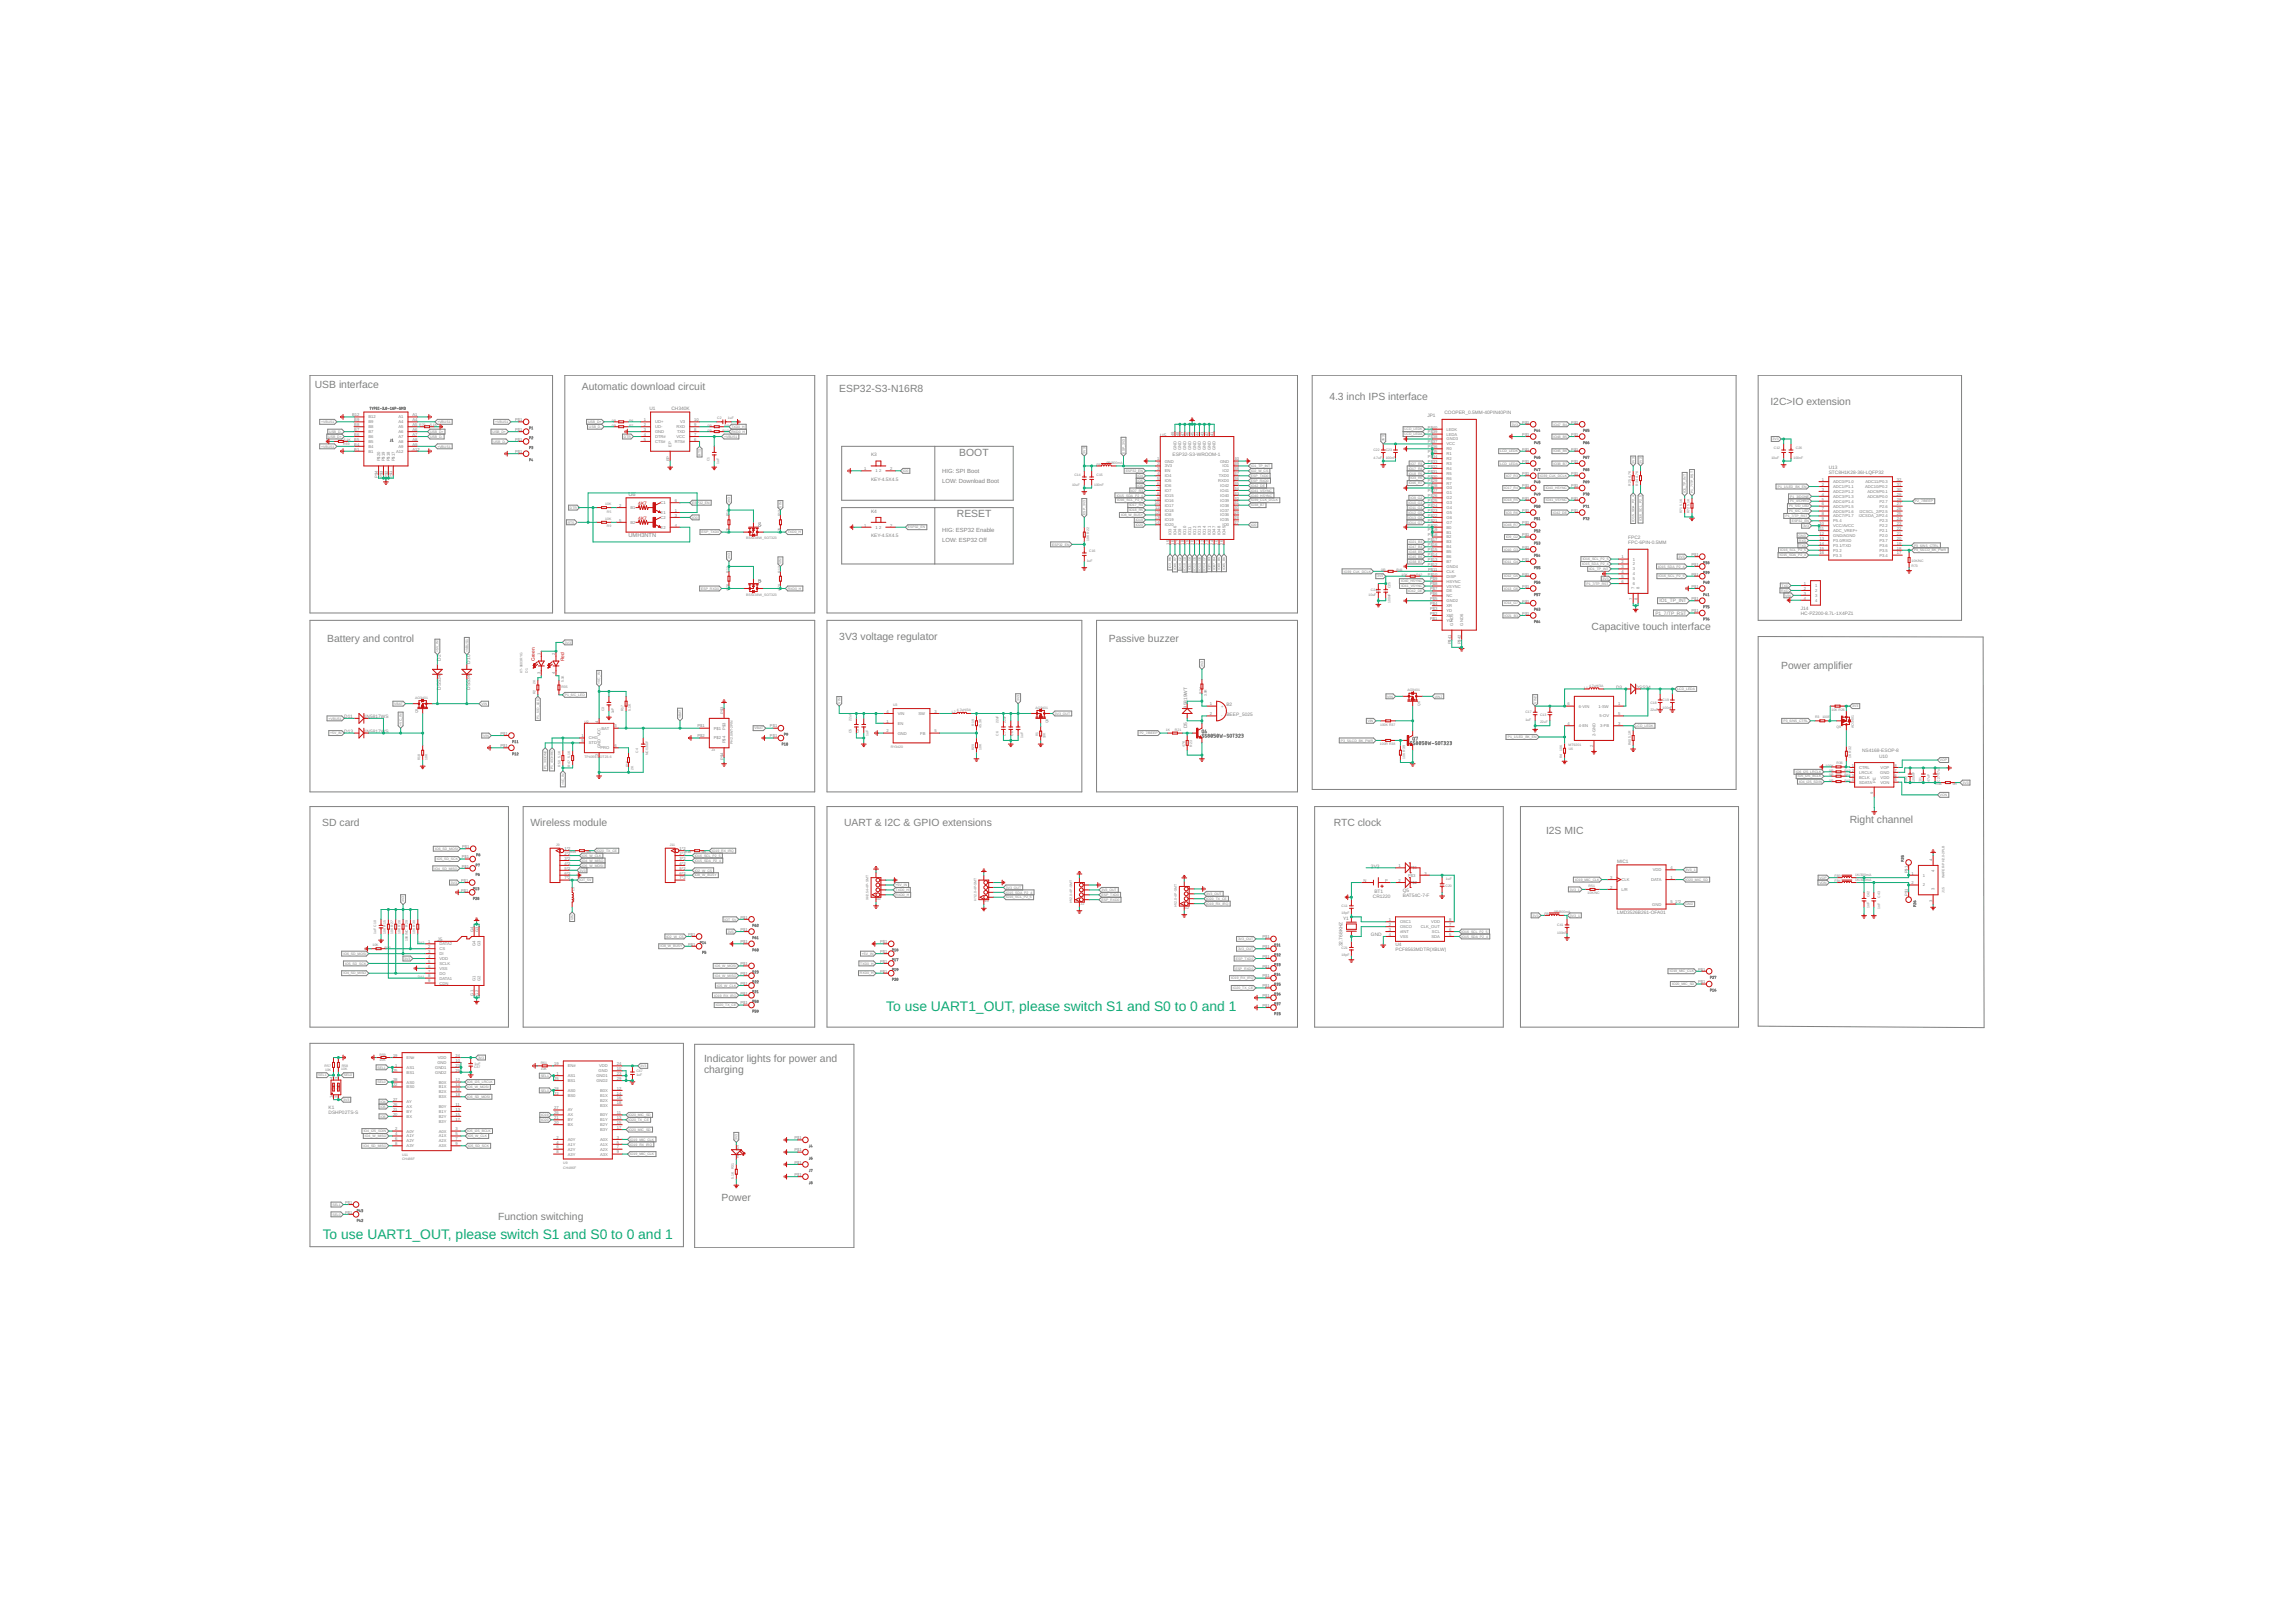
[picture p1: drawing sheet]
<svg xmlns="http://www.w3.org/2000/svg" width="1189mm" height="841mm" viewBox="0 0 1189 841" stroke-linecap="round" stroke-linejoin="round" font-family="sans-serif">
<defs><g id="words">
<g font-size="7.2" fill="#0dab76">
<text x="459" y="524">To use UART1_OUT, please switch S1 and S0 to 0 and 1</text>
<text x="167" y="642">To use UART1_OUT, please switch S1 and S0 to 0 and 1</text>
</g>
<g font-size="5.4" fill="#808080">
<text x="163" y="201">USB interface</text>
<text x="302" y="202">Automatic download circuit</text>
<text x="435" y="203">ESP32-S3-N16R8</text>
<text x="689" y="207">4.3 inch IPS interface</text>
<text x="918" y="210">I2C&gt;IO extension</text>
<text x="497" y="236">BOOT</text>
<text x="496" y="268">RESET</text>
<text x="825" y="327">Capacitive touch interface</text>
<text x="170" y="333">Battery and control</text>
<text x="435" y="332">3V3 voltage regulator</text>
<text x="575" y="333">Passive buzzer</text>
<text x="923" y="347">Power amplifier</text>
<text x="167" y="428">SD card</text>
<text x="275" y="428">Wireless module</text>
<text x="437" y="428">UART &amp; I2C &amp; GPIO extensions</text>
<text x="691" y="428">RTC clock</text>
<text x="959" y="427">Right channel</text>
<text x="801" y="432">I2S MIC</text>
<text x="365" y="550">Indicator lights for power and</text>
<text x="365" y="556">charging</text>
<text x="374" y="622">Power</text>
<text x="258" y="632">Function switching</text>
</g>
<g font-size="3.1" fill="#808080">
<text x="488" y="245">HIG: SPI Boot</text>
<text x="488" y="250">LOW: Download Boot</text>
<text x="488" y="276">HIG: ESP32 Enable</text>
<text x="488" y="281">LOW: ESP32 Off</text>
</g>
<g font-size="2.9" fill="#808080">
<text x="326" y="257">U8</text>
<text x="326" y="278">UMH3NTN</text>
</g>
<g font-size="2.5" fill="#808080">
<text x="337" y="212">U1</text>
<text x="348" y="212">CH340K</text>
<text x="749" y="215">COOPER_0.5MM-40PIN40PIN</text>
<text x="740" y="216">JP1</text>
<text x="601" y="226">U5</text>
<text x="451" y="236">K3</text>
<text x="608" y="236">ESP32-S3-WROOM-1</text>
<text x="948" y="246">STC8H1K28-36I-LQFP32</text>
<text x="948" y="243">U13</text>
<text x="451" y="249">KEY-4.5X4.5</text>
<text x="451" y="266">K4</text>
<text x="451" y="278">KEY-4.5X4.5</text>
<text x="844" y="280">FPC2</text>
<text x="844" y="282">FPC-6PIN-0.5MM</text>
<text x="860" y="312">IO1_TP_INT</text>
<text x="933" y="316">J14</text>
<text x="858" y="319">P1_7/TP_RST</text>
<text x="933" y="319">HC-PZ200-8.7L-1X4PZ1</text>
<text x="228" y="342" transform="rotate(-90 228 342)">D2</text>
<text x="244" y="344" transform="rotate(-90 244 344)">D10</text>
<text x="228" y="357" transform="rotate(-90 228 357)">DSS34</text>
<text x="244" y="357" transform="rotate(-90 244 357)">DSS34</text>
<text x="838" y="357">D3</text>
<text x="848" y="357">DSS34</text>
<text x="636" y="366">B2</text>
<text x="615" y="367" transform="rotate(-90 615 367)">B5819WT</text>
<text x="636" y="371">BEEP_5025</text>
<text x="178" y="372">D11</text>
<text x="189" y="372">1N5817WS</text>
<text x="615" y="377" transform="rotate(-90 615 377)">D5</text>
<text x="178" y="380">D13</text>
<text x="189" y="380">1N5817WS</text>
<text x="965" y="390">NS4168-ESOP-8</text>
<text x="974" y="393">U10</text>
<text x="711" y="450">3V3</text>
<text x="838" y="447">MIC1</text>
<text x="711" y="465">CR1220</text>
<text x="712" y="463">BT1</text>
<text x="727" y="465">BAT54C-7-F</text>
<text x="727" y="462">Q5</text>
<text x="838" y="474">LMD3526B261-OFA01</text>
<text x="696" y="477">Y1</text>
<text x="711" y="485">GND</text>
<text x="227" y="488">J5</text>
<text x="696" y="490" transform="rotate(-90 696 490)">32.768KHZ</text>
<text x="723" y="490">U4</text>
<text x="723" y="493">PCF8563MDTR(XBLW)</text>
<text x="170" y="575">K1</text>
<text x="170" y="577">DSHP02TS-S</text>
</g>
<g font-size="2.5" fill="#c90d0c">
<text x="331" y="262">4K7</text>
<text x="331" y="269">4K7</text>
<text x="277" y="343" transform="rotate(-90 277 343)">Green</text>
<text x="292" y="343" transform="rotate(-90 292 343)">Red</text>
</g>
<g font-size="2.1" fill="#808080">
<text x="182" y="216">B12</text>
<text x="214" y="216">A1</text>
<text x="184" y="221">B8</text>
<text x="184" y="218">B9</text>
<text x="191" y="222">B8</text>
<text x="191" y="219">B9</text>
<text x="191" y="217">B12</text>
<text x="206" y="217">A1</text>
<text x="206" y="219">A4</text>
<text x="206" y="222">A5</text>
<text x="214" y="218">A4</text>
<text x="214" y="221">A5</text>
<text x="267" y="218">P$1</text>
<text x="334" y="218">1</text>
<text x="334" y="221">2</text>
<text x="339" y="219">UD+</text>
<text x="339" y="222">UD-</text>
<text x="351" y="222">RXD</text>
<text x="353" y="219">V3</text>
<text x="360" y="221">9</text>
<text x="360" y="218">10</text>
<text x="789" y="220">P$1</text>
<text x="814" y="220">P$1</text>
<text x="184" y="226">B6</text>
<text x="184" y="223">B7</text>
<text x="191" y="227">B6</text>
<text x="191" y="224">B7</text>
<text x="206" y="224">A6</text>
<text x="206" y="227">A7</text>
<text x="214" y="223">A6</text>
<text x="214" y="226">A7</text>
<text x="267" y="223">P$1</text>
<text x="334" y="223">3</text>
<text x="334" y="226">4</text>
<text x="339" y="224">GND</text>
<text x="339" y="227">DTR#</text>
<text x="351" y="227">VCC</text>
<text x="351" y="224">TXD</text>
<text x="360" y="226">7</text>
<text x="360" y="223">8</text>
<text x="609" y="226" transform="rotate(-90 609 226)">49</text>
<text x="611" y="226" transform="rotate(-90 611 226)">48</text>
<text x="614" y="226" transform="rotate(-90 614 226)">47</text>
<text x="616" y="226" transform="rotate(-90 616 226)">46</text>
<text x="619" y="226" transform="rotate(-90 619 226)">45</text>
<text x="621" y="226" transform="rotate(-90 621 226)">44</text>
<text x="624" y="226" transform="rotate(-90 624 226)">43</text>
<text x="626" y="226" transform="rotate(-90 626 226)">42</text>
<text x="629" y="226" transform="rotate(-90 629 226)">41</text>
<text x="740" y="227">P$38</text>
<text x="740" y="225">P$39</text>
<text x="740" y="222">P$40</text>
<text x="750" y="226">LEDA</text>
<text x="750" y="223">LEDK</text>
<text x="789" y="226">P$1</text>
<text x="814" y="226">P$1</text>
<text x="184" y="233">B1</text>
<text x="184" y="231">B4</text>
<text x="184" y="228">B5</text>
<text x="191" y="232">B4</text>
<text x="191" y="230">B5</text>
<text x="206" y="230">A8</text>
<text x="206" y="232">A9</text>
<text x="214" y="228">A8</text>
<text x="214" y="231">A9</text>
<text x="214" y="233">A12</text>
<text x="267" y="228">P$1</text>
<text x="334" y="228">5</text>
<text x="339" y="230">CTS#</text>
<text x="348" y="231" transform="rotate(-90 348 231)">EP</text>
<text x="350" y="230">RTS#</text>
<text x="360" y="228">6</text>
<text x="610" y="233" transform="rotate(-90 610 233)">GND</text>
<text x="612" y="233" transform="rotate(-90 612 233)">GND</text>
<text x="615" y="233" transform="rotate(-90 615 233)">GND</text>
<text x="617" y="233" transform="rotate(-90 617 233)">GND</text>
<text x="620" y="233" transform="rotate(-90 620 233)">GND</text>
<text x="622" y="233" transform="rotate(-90 622 233)">GND</text>
<text x="625" y="233" transform="rotate(-90 625 233)">GND</text>
<text x="627" y="233" transform="rotate(-90 627 233)">GND</text>
<text x="630" y="233" transform="rotate(-90 630 233)">GND</text>
<text x="740" y="232">P$36</text>
<text x="740" y="230">P$37</text>
<text x="750" y="228">GND3</text>
<text x="750" y="233">R0</text>
<text x="750" y="231">VCC</text>
<text x="789" y="233">P$1</text>
<text x="814" y="233">P$1</text>
<text x="191" y="235">B1</text>
<text x="197" y="239" transform="rotate(-90 197 239)">P$20</text>
<text x="199" y="239" transform="rotate(-90 199 239)">P$19</text>
<text x="202" y="239" transform="rotate(-90 202 239)">P$18</text>
<text x="205" y="239" transform="rotate(-90 205 239)">P$17</text>
<text x="205" y="235">A12</text>
<text x="267" y="235">P$1</text>
<text x="347" y="239" transform="rotate(-90 347 239)">EP</text>
<text x="600" y="239">1</text>
<text x="604" y="240">GND</text>
<text x="632" y="240">GND</text>
<text x="640" y="239">40</text>
<text x="740" y="235">P$</text>
<text x="740" y="237">P$</text>
<text x="740" y="240">P$33</text>
<text x="743" y="235">35</text>
<text x="743" y="237">34</text>
<text x="750" y="236">R1</text>
<text x="750" y="238">R2</text>
<text x="789" y="240">P$1</text>
<text x="814" y="240">P$1</text>
<text x="448" y="244">1</text>
<text x="454" y="245">1</text>
<text x="456" y="245">2</text>
<text x="461" y="244">2</text>
<text x="600" y="241">2</text>
<text x="600" y="244">3</text>
<text x="604" y="242">3V3</text>
<text x="604" y="245">EN</text>
<text x="634" y="245">IO2</text>
<text x="634" y="242">IO1</text>
<text x="640" y="244">38</text>
<text x="640" y="241">39</text>
<text x="740" y="242">P$32</text>
<text x="740" y="245">P$31</text>
<text x="750" y="241">R3</text>
<text x="750" y="243">R4</text>
<text x="196" y="248" transform="rotate(-90 196 248)">P$4</text>
<text x="198" y="248" transform="rotate(-90 198 248)">P$3</text>
<text x="201" y="248" transform="rotate(-90 201 248)">P$2</text>
<text x="203" y="248" transform="rotate(-90 203 248)">P$1</text>
<text x="600" y="246">4</text>
<text x="600" y="249">5</text>
<text x="600" y="251">6</text>
<text x="604" y="247">IO4</text>
<text x="604" y="250">IO5</text>
<text x="631" y="250">RXD0</text>
<text x="632" y="247">TXD0</text>
<text x="640" y="251">35</text>
<text x="640" y="249">36</text>
<text x="640" y="246">37</text>
<text x="740" y="247">P$30</text>
<text x="740" y="250">P$29</text>
<text x="750" y="246">R5</text>
<text x="750" y="249">R6</text>
<text x="750" y="251">R7</text>
<text x="789" y="246">P$1</text>
<text x="814" y="246">P$1</text>
<text x="944" y="249">1</text>
<text x="944" y="252">2</text>
<text x="950" y="250">ADC0/P1.0</text>
<text x="967" y="250">ADC11/P0.3</text>
<text x="983" y="252">31</text>
<text x="983" y="249">32</text>
<text x="600" y="254">7</text>
<text x="600" y="256">8</text>
<text x="604" y="252">IO6</text>
<text x="604" y="255">IO7</text>
<text x="604" y="257">IO15</text>
<text x="632" y="257">IO40</text>
<text x="632" y="255">IO41</text>
<text x="632" y="252">IO42</text>
<text x="640" y="256">33</text>
<text x="640" y="254">34</text>
<text x="740" y="253">P$28</text>
<text x="740" y="255">P$</text>
<text x="740" y="258">P$26</text>
<text x="743" y="255">27</text>
<text x="750" y="254">G0</text>
<text x="750" y="256">G1</text>
<text x="789" y="253">P$1</text>
<text x="814" y="253">P$1</text>
<text x="944" y="254">3</text>
<text x="944" y="257">4</text>
<text x="950" y="253">ADC1/P1.1</text>
<text x="950" y="255">ADC2/P1.2</text>
<text x="950" y="258">ADC3/P1.3</text>
<text x="967" y="253">ADC10/P0.2</text>
<text x="968" y="258">ADC8/P0.0</text>
<text x="968" y="255">ADC9/P0.1</text>
<text x="983" y="257">29</text>
<text x="983" y="254">30</text>
<text x="321" y="263">2</text>
<text x="327" y="264">B1</text>
<text x="342" y="261">C1</text>
<text x="350" y="260">6</text>
<text x="599" y="261">10</text>
<text x="599" y="264">11</text>
<text x="600" y="259">9</text>
<text x="604" y="260">IO16</text>
<text x="604" y="263">IO17</text>
<text x="632" y="263">IO38</text>
<text x="632" y="260">IO39</text>
<text x="640" y="264">30</text>
<text x="640" y="261">31</text>
<text x="640" y="259">32</text>
<text x="740" y="260">P$25</text>
<text x="740" y="263">P$24</text>
<text x="750" y="259">G2</text>
<text x="750" y="261">G3</text>
<text x="750" y="264">G4</text>
<text x="789" y="259">P$1</text>
<text x="814" y="259">P$1</text>
<text x="944" y="259">5</text>
<text x="944" y="262">6</text>
<text x="950" y="261">ADC4/P1.4</text>
<text x="950" y="263">ADC5/P1.5</text>
<text x="974" y="263">P2.6</text>
<text x="974" y="261">P2.7</text>
<text x="983" y="262">27</text>
<text x="983" y="259">28</text>
<text x="342" y="269">C2</text>
<text x="342" y="266">E1</text>
<text x="350" y="268">3</text>
<text x="350" y="265">1</text>
<text x="599" y="266">12</text>
<text x="599" y="269">13</text>
<text x="604" y="265">IO18</text>
<text x="604" y="268">IO8</text>
<text x="632" y="268">IO36</text>
<text x="632" y="265">IO37</text>
<text x="640" y="269">28</text>
<text x="640" y="266">29</text>
<text x="740" y="265">P$23</text>
<text x="740" y="268">P$22</text>
<text x="750" y="266">G5</text>
<text x="750" y="269">G6</text>
<text x="789" y="265">P$1</text>
<text x="814" y="265">P$1</text>
<text x="944" y="264">7</text>
<text x="944" y="267">8</text>
<text x="944" y="270">9</text>
<text x="950" y="266">ADC6/P1.6</text>
<text x="950" y="268">ADC7/P1.7</text>
<text x="963" y="268">I2CSDA_2/P2.4</text>
<text x="964" y="266">I2CSCL_2/P2.5</text>
<text x="983" y="270">24</text>
<text x="983" y="267">25</text>
<text x="983" y="264">26</text>
<text x="321" y="270">5</text>
<text x="327" y="271">B2</text>
<text x="342" y="274">E2</text>
<text x="350" y="273">4</text>
<text x="448" y="273">1</text>
<text x="454" y="274">1</text>
<text x="456" y="274">2</text>
<text x="461" y="273">2</text>
<text x="599" y="272">14</text>
<text x="604" y="270">IO19</text>
<text x="604" y="273">IO20</text>
<text x="632" y="270">IO35</text>
<text x="634" y="273">IO0</text>
<text x="640" y="272">27</text>
<text x="740" y="273">P$20</text>
<text x="740" y="275">P$</text>
<text x="740" y="270">P$21</text>
<text x="743" y="275">19</text>
<text x="750" y="274">B0</text>
<text x="750" y="271">G7</text>
<text x="789" y="272">P$1</text>
<text x="943" y="272">10</text>
<text x="943" y="275">11</text>
<text x="950" y="271">P5.4</text>
<text x="950" y="273">VCC/AVCC</text>
<text x="950" y="276">ADC_VREF+</text>
<text x="974" y="276">P2.1</text>
<text x="974" y="273">P2.2</text>
<text x="974" y="271">P2.3</text>
<text x="983" y="275">22</text>
<text x="983" y="272">23</text>
<text x="607" y="277" transform="rotate(-90 607 277)">IO3</text>
<text x="610" y="277" transform="rotate(-90 610 277)">IO46</text>
<text x="612" y="277" transform="rotate(-90 612 277)">IO9</text>
<text x="615" y="277" transform="rotate(-90 615 277)">IO10</text>
<text x="617" y="277" transform="rotate(-90 617 277)">IO11</text>
<text x="620" y="277" transform="rotate(-90 620 277)">IO12</text>
<text x="622" y="277" transform="rotate(-90 622 277)">IO13</text>
<text x="625" y="277" transform="rotate(-90 625 277)">IO14</text>
<text x="627" y="277" transform="rotate(-90 627 277)">IO21</text>
<text x="630" y="277" transform="rotate(-90 630 277)">IO47</text>
<text x="633" y="277" transform="rotate(-90 633 277)">IO48</text>
<text x="635" y="277" transform="rotate(-90 635 277)">IO45</text>
<text x="740" y="278">P$</text>
<text x="740" y="280">P$17</text>
<text x="743" y="278">18</text>
<text x="750" y="277">B1</text>
<text x="750" y="279">B2</text>
<text x="750" y="282">B3</text>
<text x="789" y="278">P$1</text>
<text x="943" y="277">12</text>
<text x="943" y="280">13</text>
<text x="950" y="278">GND/AGND</text>
<text x="950" y="281">P3.0/RXD</text>
<text x="974" y="281">P3.7</text>
<text x="974" y="278">P2.0</text>
<text x="983" y="280">20</text>
<text x="983" y="277">21</text>
<text x="606" y="282" transform="rotate(-90 606 282)">15</text>
<text x="609" y="282" transform="rotate(-90 609 282)">16</text>
<text x="611" y="282" transform="rotate(-90 611 282)">17</text>
<text x="614" y="282" transform="rotate(-90 614 282)">18</text>
<text x="616" y="282" transform="rotate(-90 616 282)">19</text>
<text x="619" y="282" transform="rotate(-90 619 282)">20</text>
<text x="621" y="282" transform="rotate(-90 621 282)">21</text>
<text x="624" y="282" transform="rotate(-90 624 282)">22</text>
<text x="626" y="282" transform="rotate(-90 626 282)">23</text>
<text x="629" y="282" transform="rotate(-90 629 282)">24</text>
<text x="631" y="282" transform="rotate(-90 631 282)">25</text>
<text x="634" y="282" transform="rotate(-90 634 282)">26</text>
<text x="740" y="283">P$16</text>
<text x="740" y="286">P$15</text>
<text x="750" y="284">B4</text>
<text x="750" y="287">B5</text>
<text x="789" y="284">P$1</text>
<text x="943" y="282">14</text>
<text x="943" y="285">15</text>
<text x="943" y="287">16</text>
<text x="950" y="283">P3.1/TXD</text>
<text x="950" y="286">P3.2</text>
<text x="974" y="286">P3.5</text>
<text x="974" y="283">P3.6</text>
<text x="983" y="287">17</text>
<text x="983" y="285">18</text>
<text x="983" y="282">19</text>
<text x="740" y="288">P$14</text>
<text x="740" y="291">P$13</text>
<text x="740" y="293">P$12</text>
<text x="750" y="289">B6</text>
<text x="750" y="292">B7</text>
<text x="789" y="291">P$1</text>
<text x="840" y="289">1</text>
<text x="840" y="292">2</text>
<text x="846" y="290">1</text>
<text x="846" y="293">2</text>
<text x="877" y="288">P$1</text>
<text x="877" y="293">P$1</text>
<text x="950" y="288">P3.3</text>
<text x="974" y="288">P3.4</text>
<text x="740" y="298">P$10</text>
<text x="740" y="296">P$11</text>
<text x="750" y="297">CLK</text>
<text x="750" y="299">DISP</text>
<text x="750" y="294">GND4</text>
<text x="789" y="298">P$1</text>
<text x="840" y="294">3</text>
<text x="840" y="297">4</text>
<text x="840" y="300">5</text>
<text x="846" y="296">3</text>
<text x="846" y="298">4</text>
<text x="877" y="298">P$1</text>
<text x="741" y="306">P$7</text>
<text x="741" y="301">P$9</text>
<text x="741" y="303">P$8</text>
<text x="750" y="302">HSYNC</text>
<text x="750" y="304">VSYNC</text>
<text x="789" y="305">P$1</text>
<text x="840" y="302">6</text>
<text x="846" y="301">5</text>
<text x="846" y="303">6</text>
<text x="847" y="305" transform="rotate(-90 847 305)">7</text>
<text x="850" y="305" transform="rotate(-90 850 305)">8</text>
<text x="877" y="305">P$1</text>
<text x="935" y="303">1</text>
<text x="935" y="306">2</text>
<text x="941" y="304">1</text>
<text x="741" y="311">P$5</text>
<text x="741" y="308">P$6</text>
<text x="750" y="307">DE</text>
<text x="750" y="310">NC</text>
<text x="846" y="311" transform="rotate(-90 846 311)">7</text>
<text x="849" y="311" transform="rotate(-90 849 311)">8</text>
<text x="877" y="311">P$1</text>
<text x="935" y="308">3</text>
<text x="935" y="311">4</text>
<text x="941" y="307">2</text>
<text x="941" y="309">3</text>
<text x="941" y="312">4</text>
<text x="741" y="313">P$4</text>
<text x="741" y="316">P$3</text>
<text x="750" y="312">GND2</text>
<text x="750" y="315">XR</text>
<text x="750" y="317">YD</text>
<text x="789" y="312">P$1</text>
<text x="877" y="317">P$1</text>
<text x="741" y="319">P$2</text>
<text x="741" y="321">P$1</text>
<text x="750" y="320">XL</text>
<text x="750" y="322">YU</text>
<text x="789" y="319">P$1</text>
<text x="753" y="324" transform="rotate(-90 753 324)">GND5</text>
<text x="758" y="324" transform="rotate(-90 758 324)">GND6</text>
<text x="752" y="334" transform="rotate(-90 752 334)">P$41</text>
<text x="757" y="334" transform="rotate(-90 757 334)">P$42</text>
<text x="280" y="340" transform="rotate(-90 280 340)">1</text>
<text x="288" y="340" transform="rotate(-90 288 340)">2</text>
<text x="280" y="349" transform="rotate(-90 280 349)">3</text>
<text x="288" y="349" transform="rotate(-90 288 349)">4</text>
<text x="627" y="366">1</text>
<text x="812" y="366">6</text>
<text x="839" y="366">1</text>
<text x="375" y="370" transform="rotate(-90 375 370)">P$3</text>
<text x="459" y="369">4</text>
<text x="465" y="370">VIN</text>
<text x="476" y="370">SW</text>
<text x="484" y="369">3</text>
<text x="627" y="371">2</text>
<text x="633" y="367">+</text>
<text x="633" y="372">-</text>
<text x="818" y="367">6-VIN</text>
<text x="828" y="367">1-SW</text>
<text x="829" y="372">5-OV</text>
<text x="839" y="371">5</text>
<text x="310" y="374" transform="rotate(-90 310 374)">4</text>
<text x="318" y="377">3</text>
<text x="362" y="377">P$1</text>
<text x="399" y="377">P$1</text>
<text x="459" y="374">1</text>
<text x="465" y="376">EN</text>
<text x="812" y="376">4</text>
<text x="818" y="377">4-EN</text>
<text x="829" y="377">3-FB</text>
<text x="839" y="376">3</text>
<text x="259" y="381">P$1</text>
<text x="301" y="382">1</text>
<text x="305" y="383">CHG</text>
<text x="312" y="378">BAT</text>
<text x="362" y="382">P$2</text>
<text x="370" y="378">P$1</text>
<text x="370" y="383">P$2</text>
<text x="376" y="378" transform="rotate(-90 376 378)">P$3</text>
<text x="399" y="382">P$1</text>
<text x="459" y="380">2</text>
<text x="465" y="381">GND</text>
<text x="477" y="381">FB</text>
<text x="484" y="380">5</text>
<text x="827" y="381" transform="rotate(-90 827 381)">2-GND</text>
<text x="259" y="387">P$1</text>
<text x="301" y="385">5</text>
<text x="305" y="386">STD</text>
<text x="311" y="388">PRO</text>
<text x="311" y="388" transform="rotate(-90 311 388)">GND VCC</text>
<text x="318" y="387">6</text>
<text x="376" y="385" transform="rotate(-90 376 385)">P$4</text>
<text x="826" y="387" transform="rotate(-90 826 387)">2</text>
<text x="310" y="392" transform="rotate(-90 310 392)">2</text>
<text x="375" y="394" transform="rotate(-90 375 394)">P$4</text>
<text x="960" y="397">1</text>
<text x="960" y="400">2</text>
<text x="964" y="398">CTRL</text>
<text x="964" y="401">LRCLK</text>
<text x="974" y="401">GND</text>
<text x="975" y="398">VOP</text>
<text x="982" y="400">7</text>
<text x="982" y="397">8</text>
<text x="960" y="402">3</text>
<text x="960" y="405">4</text>
<text x="964" y="404">BCLK</text>
<text x="964" y="406">SDATA</text>
<text x="972" y="406" transform="rotate(-90 972 406)">PE</text>
<text x="975" y="406">VON</text>
<text x="975" y="404">VDD</text>
<text x="982" y="405">5</text>
<text x="982" y="402">6</text>
<text x="971" y="411" transform="rotate(-90 971 411)">9</text>
<text x="240" y="439">P$1</text>
<text x="293" y="440">1*2</text>
<text x="293" y="443">2*2</text>
<text x="352" y="440">1*2</text>
<text x="352" y="443">2*2</text>
<text x="239" y="450">P$1</text>
<text x="239" y="445">P$1</text>
<text x="293" y="446">3*2</text>
<text x="293" y="448">4*2</text>
<text x="352" y="446">3*2</text>
<text x="352" y="448">4*2</text>
<text x="725" y="449">1</text>
<text x="1001" y="446" transform="rotate(-90 1001 446)">4</text>
<text x="293" y="451">5*2</text>
<text x="293" y="453">6*2</text>
<text x="293" y="456">7*2</text>
<text x="352" y="451">5*2</text>
<text x="352" y="453">6*2</text>
<text x="352" y="456">7*2</text>
<text x="730" y="454">P$3</text>
<text x="731" y="450">P$1</text>
<text x="738" y="453">3</text>
<text x="834" y="455">3</text>
<text x="857" y="451">VDD</text>
<text x="866" y="455">1</text>
<text x="866" y="450">4</text>
<text x="989" y="453" transform="rotate(-90 989 453)">P$1</text>
<text x="991" y="453">1</text>
<text x="997" y="454">1</text>
<text x="1003" y="452" transform="rotate(-90 1003 452)">4</text>
<text x="239" y="457">P$1</text>
<text x="707" y="457">N</text>
<text x="718" y="457">P</text>
<text x="725" y="457">2</text>
<text x="731" y="458">P$2</text>
<text x="834" y="461">2</text>
<text x="840" y="462">L/R</text>
<text x="840" y="457">CLK</text>
<text x="856" y="457">DATA</text>
<text x="991" y="458">2</text>
<text x="997" y="459">2</text>
<text x="1003" y="461" transform="rotate(-90 1003 461)">3</text>
<text x="239" y="462">P$1</text>
<text x="989" y="464" transform="rotate(-90 989 464)">P$1</text>
<text x="1001" y="467" transform="rotate(-90 1001 467)">3</text>
<text x="856" y="469">GND</text>
<text x="866" y="468">5_1*2</text>
<text x="384" y="476">P$1</text>
<text x="720" y="477">1</text>
<text x="720" y="480">2</text>
<text x="726" y="478">OSC1</text>
<text x="742" y="478">VDD</text>
<text x="751" y="480">7</text>
<text x="751" y="477">8</text>
<text x="245" y="483" transform="rotate(-90 245 483)">G4</text>
<text x="248" y="483" transform="rotate(-90 248 483)">G3</text>
<text x="357" y="485">P$1</text>
<text x="384" y="482">P$1</text>
<text x="720" y="482">3</text>
<text x="720" y="485">4</text>
<text x="726" y="481">OSCO</text>
<text x="726" y="483">#INT</text>
<text x="736" y="481">CLK_OUT</text>
<text x="742" y="483">SCL</text>
<text x="751" y="485">5</text>
<text x="751" y="482">6</text>
<text x="222" y="489">1</text>
<text x="222" y="491">2</text>
<text x="228" y="490">DATA2</text>
<text x="246" y="490" transform="rotate(-90 246 490)">G4</text>
<text x="249" y="490" transform="rotate(-90 249 490)">G3</text>
<text x="357" y="490">P$1</text>
<text x="384" y="489">P$1</text>
<text x="456" y="489">P$1</text>
<text x="654" y="486">P$1</text>
<text x="654" y="491">P$1</text>
<text x="726" y="486">VSS</text>
<text x="742" y="486">SDA</text>
<text x="222" y="494">3</text>
<text x="222" y="496">4</text>
<text x="228" y="492">CS</text>
<text x="228" y="495">DI</text>
<text x="228" y="497">VDD</text>
<text x="456" y="494">P$1</text>
<text x="654" y="496">P$1</text>
<text x="222" y="499">5</text>
<text x="222" y="501">6</text>
<text x="222" y="504">7</text>
<text x="228" y="500">SCLK</text>
<text x="228" y="503">VSS</text>
<text x="384" y="500">P$1</text>
<text x="456" y="499">P$1</text>
<text x="456" y="504">P$1</text>
<text x="654" y="501">P$1</text>
<text x="880" y="503">P$1</text>
<text x="222" y="507">8</text>
<text x="222" y="509">9</text>
<text x="228" y="505">DO</text>
<text x="228" y="508">DATA1</text>
<text x="246" y="508" transform="rotate(-90 246 508)">G1</text>
<text x="249" y="508" transform="rotate(-90 249 508)">G2</text>
<text x="384" y="505">P$1</text>
<text x="654" y="507">P$1</text>
<text x="880" y="510">P$1</text>
<text x="228" y="510">CDN</text>
<text x="245" y="516" transform="rotate(-90 245 516)">G1</text>
<text x="248" y="516" transform="rotate(-90 248 516)">G2</text>
<text x="384" y="515">P$1</text>
<text x="384" y="510">P$1</text>
<text x="654" y="512">P$1</text>
<text x="384" y="520">P$1</text>
<text x="654" y="517">P$1</text>
<text x="654" y="522">P$1</text>
<text x="204" y="548">19</text>
<text x="211" y="549">EN#</text>
<text x="227" y="551">GND</text>
<text x="227" y="549">VDD</text>
<text x="236" y="550">10</text>
<text x="236" y="548">24</text>
<text x="287" y="552">19</text>
<text x="320" y="552">24</text>
<text x="204" y="555">25</text>
<text x="205" y="553">1</text>
<text x="211" y="554">AS1</text>
<text x="211" y="556">BS1</text>
<text x="225" y="554">GND1</text>
<text x="225" y="556">GND2</text>
<text x="236" y="553">23</text>
<text x="236" y="555">29</text>
<text x="288" y="557">1</text>
<text x="294" y="553">EN#</text>
<text x="310" y="556">GND</text>
<text x="310" y="553">VDD</text>
<text x="320" y="555">10</text>
<text x="320" y="557">23</text>
<text x="172" y="559" transform="rotate(-90 172 559)">4</text>
<text x="174" y="563" transform="rotate(-90 174 563)">4</text>
<text x="175" y="559" transform="rotate(-90 175 559)">3</text>
<text x="176" y="563" transform="rotate(-90 176 563)">3</text>
<text x="204" y="563">22</text>
<text x="204" y="560">28</text>
<text x="211" y="561">AS0</text>
<text x="227" y="561">B0X</text>
<text x="236" y="560">12</text>
<text x="236" y="563">14</text>
<text x="287" y="560">25</text>
<text x="294" y="558">AS1</text>
<text x="294" y="561">BS1</text>
<text x="309" y="558">GND1</text>
<text x="309" y="561">GND2</text>
<text x="320" y="560">29</text>
<text x="172" y="569" transform="rotate(-90 172 569)">1</text>
<text x="174" y="565" transform="rotate(-90 174 565)">1</text>
<text x="175" y="569" transform="rotate(-90 175 569)">2</text>
<text x="176" y="565" transform="rotate(-90 176 565)">2</text>
<text x="211" y="564">BS0</text>
<text x="227" y="564">B1X</text>
<text x="227" y="567">B2X</text>
<text x="227" y="569">B3X</text>
<text x="236" y="565">16</text>
<text x="236" y="568">18</text>
<text x="287" y="567">22</text>
<text x="287" y="565">28</text>
<text x="294" y="568">BS0</text>
<text x="294" y="566">AS0</text>
<text x="311" y="566">B0X</text>
<text x="311" y="568">B1X</text>
<text x="320" y="565">12</text>
<text x="320" y="567">14</text>
<text x="320" y="570">16</text>
<text x="204" y="576">21</text>
<text x="204" y="573">26</text>
<text x="204" y="571">27</text>
<text x="211" y="574">AX</text>
<text x="211" y="572">AY</text>
<text x="227" y="574">B0Y</text>
<text x="236" y="573">11</text>
<text x="236" y="576">13</text>
<text x="287" y="575">27</text>
<text x="294" y="576">AY</text>
<text x="311" y="571">B2X</text>
<text x="311" y="573">B3X</text>
<text x="320" y="572">18</text>
<text x="204" y="578">20</text>
<text x="211" y="579">BX</text>
<text x="211" y="577">BY</text>
<text x="227" y="577">B1Y</text>
<text x="227" y="579">B2Y</text>
<text x="227" y="582">B3Y</text>
<text x="236" y="578">15</text>
<text x="236" y="581">17</text>
<text x="287" y="580">21</text>
<text x="287" y="577">26</text>
<text x="294" y="581">BY</text>
<text x="294" y="578">AX</text>
<text x="311" y="578">B0Y</text>
<text x="311" y="581">B1Y</text>
<text x="320" y="577">11</text>
<text x="320" y="580">13</text>
<text x="205" y="586">2</text>
<text x="211" y="587">A0Y</text>
<text x="227" y="587">A0X</text>
<text x="236" y="586">3</text>
<text x="287" y="582">20</text>
<text x="294" y="584">BX</text>
<text x="311" y="584">B2Y</text>
<text x="311" y="586">B3Y</text>
<text x="320" y="582">15</text>
<text x="320" y="585">17</text>
<text x="205" y="588">4</text>
<text x="205" y="591">6</text>
<text x="205" y="593">8</text>
<text x="211" y="589">A1Y</text>
<text x="211" y="592">A2Y</text>
<text x="227" y="589">A1X</text>
<text x="227" y="592">A2X</text>
<text x="236" y="588">5</text>
<text x="236" y="591">7</text>
<text x="236" y="593">9</text>
<text x="288" y="590">2</text>
<text x="288" y="593">4</text>
<text x="294" y="591">A0Y</text>
<text x="294" y="594">A1Y</text>
<text x="311" y="591">A0X</text>
<text x="311" y="594">A1X</text>
<text x="320" y="590">3</text>
<text x="320" y="593">5</text>
<text x="412" y="590">P$1</text>
<text x="211" y="594">A3Y</text>
<text x="227" y="594">A3X</text>
<text x="288" y="595">6</text>
<text x="288" y="598">8</text>
<text x="294" y="596">A2Y</text>
<text x="294" y="599">A3Y</text>
<text x="311" y="596">A2X</text>
<text x="311" y="599">A3X</text>
<text x="320" y="595">7</text>
<text x="320" y="598">9</text>
<text x="412" y="597">P$1</text>
<text x="412" y="603">P$1</text>
<text x="412" y="609">P$1</text>
<text x="179" y="624">P$1</text>
<text x="179" y="629">P$1</text>
</g>
<g font-size="1.8" fill="#808080">
<text x="166" y="219">+VBUS1</text>
<text x="217" y="221">R70</text>
<text x="223" y="221">5.1K</text>
<text x="227" y="219">+VBUS1</text>
<text x="257" y="219">+VBUS1</text>
<text x="305" y="219">USB_D+</text>
<text x="305" y="222">USB_D-</text>
<text x="317" y="219">0R</text>
<text x="317" y="221">0R</text>
<text x="326" y="219">R6</text>
<text x="326" y="221">R7</text>
<text x="367" y="221">0R</text>
<text x="372" y="217">C2</text>
<text x="376" y="221">R8</text>
<text x="377" y="217">1uF</text>
<text x="379" y="222">TXD0_H</text>
<text x="784" y="221">3V3</text>
<text x="805" y="221">IO47_B4</text>
<text x="170" y="227">USB_D+</text>
<text x="171" y="224">USB_D-</text>
<text x="223" y="224">USB_D+</text>
<text x="223" y="227">USB_D-</text>
<text x="255" y="224">USB_D+</text>
<text x="323" y="227">DTR</text>
<text x="367" y="224">0R</text>
<text x="375" y="224">R10</text>
<text x="375" y="227">+VBUS1</text>
<text x="379" y="224">RXD0_H</text>
<text x="728" y="226">LCD_LEDA</text>
<text x="728" y="223">LCD_LEDK</text>
<text x="805" y="227">IO48_B5</text>
<text x="166" y="232">+VBUS1</text>
<text x="178" y="231">R69</text>
<text x="178" y="229">5.1K</text>
<text x="227" y="232">+VBUS1</text>
<text x="256" y="229">USB_D-</text>
<text x="712" y="234">C22</text>
<text x="717" y="229" transform="rotate(-90 717 229)">3V3</text>
<text x="718" y="234">C23</text>
<text x="919" y="228">3V3</text>
<text x="919" y="233">C12</text>
<text x="931" y="233">C26</text>
<text x="363" y="236" transform="rotate(-90 363 236)">RTS</text>
<text x="368" y="239" transform="rotate(-90 368 239)">C1</text>
<text x="563" y="235" transform="rotate(-90 563 235)">3V3</text>
<text x="583" y="235" transform="rotate(-90 583 235)">ESP_3V3</text>
<text x="712" y="238">4.7uF</text>
<text x="718" y="238">100nF</text>
<text x="777" y="234">LCD_LEDK</text>
<text x="805" y="234">IO45_B6</text>
<text x="918" y="238">10uF</text>
<text x="929" y="238">100nF</text>
<text x="373" y="240" transform="rotate(-90 373 240)">1uF</text>
<text x="468" y="245">IO0</text>
<text x="568" y="241">FB2</text>
<text x="573" y="240">0R/800mA</text>
<text x="583" y="245">ESP32_EN</text>
<text x="648" y="242">IO1_TP_INT</text>
<text x="648" y="245">IO2_W_CS</text>
<text x="730" y="243">IO17_R4</text>
<text x="730" y="246">IO18_R5</text>
<text x="731" y="241">IO7_R3</text>
<text x="777" y="241">LCD_LEDA</text>
<text x="805" y="241">IO38_B7</text>
<text x="847" y="240" transform="rotate(-90 847 240)">3V3</text>
<text x="851" y="240" transform="rotate(-90 851 240)">3V3</text>
<text x="556" y="252">10uF</text>
<text x="557" y="247">C14</text>
<text x="567" y="252">100nF</text>
<text x="568" y="247">C15</text>
<text x="590" y="247">IO4</text>
<text x="590" y="250">IO5</text>
<text x="648" y="247">ESP_TXD0</text>
<text x="648" y="250">ESP_RXD0</text>
<text x="730" y="251">IO46_R7</text>
<text x="731" y="248">IO3_R6</text>
<text x="781" y="247">IO7_R3</text>
<text x="798" y="247">IO39_CLK_DCLK</text>
<text x="845" y="252" transform="rotate(-90 845 252)">R25</text>
<text x="845" y="248" transform="rotate(-90 845 248)">4.7K</text>
<text x="849" y="252" transform="rotate(-90 849 252)">R34</text>
<text x="849" y="248" transform="rotate(-90 849 248)">4.7K</text>
<text x="579" y="257">IO15_SDA_P2_4</text>
<text x="586" y="255">IO7_R3</text>
<text x="590" y="252">IO6</text>
<text x="648" y="257">IO40_HSYNC</text>
<text x="648" y="255">IO41_VSYNC</text>
<text x="648" y="252">IO42_DE</text>
<text x="780" y="254">IO17_R4</text>
<text x="801" y="254">IO40_HSYNC</text>
<text x="874" y="256" transform="rotate(-90 874 256)">IO1_TP_INT</text>
<text x="878" y="256" transform="rotate(-90 878 256)">P1_7/TP_RST</text>
<text x="921" y="253">P1_1/LED_BK_EN</text>
<text x="928" y="258">P1_3/DONE</text>
<text x="295" y="264">DTR</text>
<text x="314" y="262">10K</text>
<text x="359" y="261">ESP32_EN</text>
<text x="378" y="261" transform="rotate(-90 378 261)">3V3</text>
<text x="405" y="263" transform="rotate(-90 405 263)">VIN</text>
<text x="579" y="260">IO16_SCL_P2_5</text>
<text x="585" y="262">IO17_R4</text>
<text x="648" y="262">IO38_B7</text>
<text x="648" y="260">IO39_CLK_DCLK</text>
<text x="730" y="261">IO10_G3</text>
<text x="730" y="264">IO11_G4</text>
<text x="731" y="259">IO9_G2</text>
<text x="780" y="260">IO18_R5</text>
<text x="801" y="260">IO41_VSYNC</text>
<text x="872" y="262" transform="rotate(-90 872 262)">5.1K</text>
<text x="876" y="262" transform="rotate(-90 876 262)">5.1K</text>
<text x="927" y="263">P1_5/D_LED</text>
<text x="928" y="260">P1_4/CHRG</text>
<text x="992" y="260">P2_7/BEEP</text>
<text x="314" y="269">10K</text>
<text x="315" y="266">R5</text>
<text x="359" y="269">IO0</text>
<text x="378" y="268" transform="rotate(-90 378 268)">R14</text>
<text x="404" y="268" transform="rotate(-90 404 268)">R13</text>
<text x="563" y="267" transform="rotate(-90 563 267)">ESP_3V3</text>
<text x="581" y="267">IO8_W_BUSY</text>
<text x="585" y="265">IO18_R5</text>
<text x="730" y="266">IO12_G5</text>
<text x="730" y="269">IO13_G6</text>
<text x="781" y="266">IO3_R6</text>
<text x="805" y="266">IO42_DE</text>
<text x="872" y="266" transform="rotate(-90 872 266)">R71</text>
<text x="876" y="266" transform="rotate(-90 876 266)">R72</text>
<text x="925" y="268">P1_7/TP_RST</text>
<text x="927" y="265">P1_6/C_LED</text>
<text x="294" y="271">RTS</text>
<text x="315" y="273">R9</text>
<text x="378" y="275" transform="rotate(-90 378 275)">7K</text>
<text x="394" y="273" transform="rotate(-90 394 273)">Q1</text>
<text x="404" y="275" transform="rotate(-90 404 275)">7K</text>
<text x="470" y="274">ESP32_EN</text>
<text x="589" y="273">IO20</text>
<text x="589" y="270">IO19</text>
<text x="648" y="273">IO0</text>
<text x="730" y="271">IO14_G7</text>
<text x="780" y="273">IO46_R7</text>
<text x="847" y="270" transform="rotate(-90 847 270)">IO15_SDA_P2_4</text>
<text x="851" y="270" transform="rotate(-90 851 270)">IO16_SCL_P2_5</text>
<text x="929" y="271">ESP32_EN</text>
<text x="934" y="273">3V3</text>
<text x="364" y="276">ESP_TXD0</text>
<text x="378" y="277" transform="rotate(-90 378 277)">4.</text>
<text x="387" y="280">BSS138W_SOT323</text>
<text x="404" y="277" transform="rotate(-90 404 277)">4.</text>
<text x="408" y="276">TXD0_H</text>
<text x="564" y="280" transform="rotate(-90 564 280)">10K R22</text>
<text x="730" y="281">IO21_B3</text>
<text x="780" y="279">IO9_G2</text>
<text x="932" y="278">GND</text>
<text x="932" y="281">RXD</text>
<text x="545" y="283">ESP32_EN</text>
<text x="564" y="286">C16</text>
<text x="730" y="284">IO47_B4</text>
<text x="730" y="287">IO48_B5</text>
<text x="779" y="285">IO10_G3</text>
<text x="923" y="286">IO16_SCL_P2_5</text>
<text x="932" y="283">TXD</text>
<text x="992" y="286">P3_5/LCD_BK_PWR</text>
<text x="992" y="283">P3_6/NS_CTRL</text>
<text x="378" y="290" transform="rotate(-90 378 290)">3V3</text>
<text x="405" y="292" transform="rotate(-90 405 292)">VIN</text>
<text x="563" y="291">1uF</text>
<text x="730" y="289">IO45_B6</text>
<text x="730" y="292">IO38_B7</text>
<text x="780" y="292">IO11_G4</text>
<text x="820" y="293">IO15_SDA_P2_4</text>
<text x="820" y="290">IO16_SCL_P2_5</text>
<text x="870" y="289">3V3</text>
<text x="922" y="288">IO15_SDA_P2_4</text>
<text x="991" y="291">10K/NC</text>
<text x="378" y="297" transform="rotate(-90 378 297)">R11</text>
<text x="404" y="297" transform="rotate(-90 404 297)">R12</text>
<text x="607" y="295" transform="rotate(-90 607 295)">IO3_R6</text>
<text x="610" y="296" transform="rotate(-90 610 296)">IO46_R7</text>
<text x="612" y="295" transform="rotate(-90 612 295)">IO9_G2</text>
<text x="615" y="296" transform="rotate(-90 615 296)">IO10_G3</text>
<text x="617" y="296" transform="rotate(-90 617 296)">IO11_G4</text>
<text x="620" y="296" transform="rotate(-90 620 296)">IO12_G5</text>
<text x="622" y="296" transform="rotate(-90 622 296)">IO13_G6</text>
<text x="625" y="296" transform="rotate(-90 625 296)">IO14_G7</text>
<text x="627" y="295" transform="rotate(-90 627 295)">IO21_B3</text>
<text x="630" y="295" transform="rotate(-90 630 295)">IO47_B4</text>
<text x="632" y="295" transform="rotate(-90 632 295)">IO48_B5</text>
<text x="635" y="295" transform="rotate(-90 635 295)">IO45_B6</text>
<text x="696" y="297">IO39_CLK_DCLK</text>
<text x="714" y="299">3V3</text>
<text x="716" y="296">0R</text>
<text x="724" y="296">R41</text>
<text x="726" y="299">10K</text>
<text x="734" y="299">R42</text>
<text x="779" y="299">IO12_G5</text>
<text x="824" y="295">IO1_TP_INT</text>
<text x="859" y="294">IO15_SDA_P2_4</text>
<text x="860" y="299">IO16_SCL_P2_5</text>
<text x="991" y="294">R73</text>
<text x="363" y="306">ESP_RXD0</text>
<text x="378" y="305" transform="rotate(-90 378 305)">7K</text>
<text x="394" y="302" transform="rotate(-90 394 302)">Q2</text>
<text x="404" y="305" transform="rotate(-90 404 305)">7K</text>
<text x="408" y="306">RXD0_H</text>
<text x="721" y="305" transform="rotate(-90 721 305)">C25</text>
<text x="726" y="302">IO40_HSYNC</text>
<text x="726" y="304">IO41_VSYNC</text>
<text x="779" y="306">IO13_G6</text>
<text x="822" y="303">P1_7/TP_RST</text>
<text x="831" y="301">3V3</text>
<text x="923" y="304">TXD</text>
<text x="378" y="306" transform="rotate(-90 378 306)">4.</text>
<text x="387" y="309">BSS138W_SOT323</text>
<text x="404" y="306" transform="rotate(-90 404 306)">4.</text>
<text x="709" y="309">10uF</text>
<text x="711" y="306">C24</text>
<text x="730" y="307">IO42_DE</text>
<text x="923" y="307">RXD</text>
<text x="925" y="309">VIN</text>
<text x="721" y="313" transform="rotate(-90 721 313)">100nF</text>
<text x="779" y="313">IO14_G7</text>
<text x="780" y="320">IO21_B3</text>
<text x="293" y="334">3V3</text>
<text x="227" y="338" transform="rotate(-90 227 338)">+5V_IN</text>
<text x="243" y="338" transform="rotate(-90 243 338)">+VBUS1</text>
<text x="624" y="346" transform="rotate(-90 624 346)">3V3</text>
<text x="271" y="349" transform="rotate(-90 271 349)">KT-0603RYG</text>
<text x="274" y="349" transform="rotate(-90 274 349)">D1</text>
<text x="292" y="354" transform="rotate(-90 292 354)">5.1K</text>
<text x="277" y="360" transform="rotate(-90 277 360)">R2</text>
<text x="277" y="355" transform="rotate(-90 277 355)">2K</text>
<text x="291" y="357">R35</text>
<text x="311" y="354" transform="rotate(-90 311 354)">+VC_IN</text>
<text x="623" y="360" transform="rotate(-90 623 360)">R24</text>
<text x="729" y="358">AO3401</text>
<text x="821" y="357">L1</text>
<text x="824" y="356">4.7uH/3A</text>
<text x="869" y="358">LCD_LEDA</text>
<text x="204" y="365">VBAT</text>
<text x="215" y="362">AO3401</text>
<text x="250" y="365">VIN</text>
<text x="293" y="361">P1_6/C_LED</text>
<text x="436" y="365" transform="rotate(-90 436 365)">VIN</text>
<text x="463" y="366">U3</text>
<text x="528" y="363" transform="rotate(-90 528 363)">3V3</text>
<text x="625" y="361" transform="rotate(-90 625 361)">3.9R</text>
<text x="719" y="361">VIN</text>
<text x="736" y="366" transform="rotate(-90 736 366)">Q6</text>
<text x="744" y="361">VIN2</text>
<text x="796" y="365" transform="rotate(-90 796 365)">VIN2</text>
<text x="855" y="365">C18</text>
<text x="862" y="363">C19</text>
<text x="217" y="370" transform="rotate(-90 217 370)">Q3</text>
<text x="313" y="368" transform="rotate(-90 313 368)">C3</text>
<text x="318" y="370" transform="rotate(-90 318 370)">1uF</text>
<text x="323" y="368" transform="rotate(-90 323 368)">R17</text>
<text x="327" y="368" transform="rotate(-90 327 368)">5.1K</text>
<text x="493" y="370">L2</text>
<text x="496" y="368">4.7uH/3A</text>
<text x="537" y="367">AO3401</text>
<text x="547" y="370">3V3_OUT</text>
<text x="791" y="370">C17</text>
<text x="798" y="371">C13</text>
<text x="855" y="368">22uF</text>
<text x="862" y="367">100nF</text>
<text x="949" y="368">10K R26</text>
<text x="960" y="367">3V3</text>
<text x="170" y="373">+VBUS1</text>
<text x="208" y="376" transform="rotate(-90 208 376)">+VC_IN</text>
<text x="279" y="373" transform="rotate(-90 279 373)">P1_5/D_LED</text>
<text x="303" y="375">U2</text>
<text x="353" y="372" transform="rotate(-90 353 372)">VBAT</text>
<text x="391" y="378">VBAT</text>
<text x="441" y="374" transform="rotate(-90 441 374)">22uF</text>
<text x="505" y="376" transform="rotate(-90 505 376)">R19</text>
<text x="509" y="377" transform="rotate(-90 509 377)">45.3K</text>
<text x="517" y="375" transform="rotate(-90 517 375)">22uF</text>
<text x="521" y="375" transform="rotate(-90 521 375)">22uF</text>
<text x="543" y="375" transform="rotate(-90 543 375)">Q8</text>
<text x="709" y="374">VIN</text>
<text x="715" y="376">100K R37</text>
<text x="791" y="374">1uF</text>
<text x="798" y="375">22uF</text>
<text x="848" y="377">LCD_LEDK</text>
<text x="924" y="374">P3_6/NS_CTRL</text>
<text x="941" y="372">R3</text>
<text x="944" y="372">100R</text>
<text x="952" y="377">Q9</text>
<text x="961" y="377" transform="rotate(-90 961 377)">AO3401</text>
<text x="171" y="381">+5V_IN</text>
<text x="250" y="382">VIN</text>
<text x="441" y="380" transform="rotate(-90 441 380)">C5</text>
<text x="445" y="380" transform="rotate(-90 445 380)">C9</text>
<text x="450" y="381" transform="rotate(-90 450 381)">1uF</text>
<text x="517" y="381" transform="rotate(-90 517 381)">C6</text>
<text x="521" y="381" transform="rotate(-90 521 381)">C7</text>
<text x="525" y="381" transform="rotate(-90 525 381)">C8</text>
<text x="530" y="382" transform="rotate(-90 530 382)">1uF</text>
<text x="538" y="381" transform="rotate(-90 538 381)">R1</text>
<text x="542" y="383" transform="rotate(-90 542 383)">10K</text>
<text x="591" y="381">P2_7/BEEP</text>
<text x="604" y="379">1K</text>
<text x="609" y="379">R21</text>
<text x="781" y="383">P1_1/LED_BK_EN</text>
<text x="845" y="382" transform="rotate(-90 845 382)">5.1R</text>
<text x="369" y="389">J3</text>
<text x="380" y="386" transform="rotate(-90 380 386)">PH2.0WT-2PIN</text>
<text x="462" y="387">RY3420</text>
<text x="505" y="389" transform="rotate(-90 505 389)">R20</text>
<text x="509" y="389" transform="rotate(-90 509 389)">10K</text>
<text x="614" y="387" transform="rotate(-90 614 387)">47K</text>
<text x="618" y="387" transform="rotate(-90 618 387)">R23</text>
<text x="695" y="384">P3_5/LCD_BK_PWR</text>
<text x="715" y="386">100R R38</text>
<text x="810" y="389" transform="rotate(-90 810 389)">10K</text>
<text x="813" y="387">MT9201</text>
<text x="813" y="389">U6</text>
<text x="845" y="386" transform="rotate(-90 845 386)">R40</text>
<text x="218" y="394" transform="rotate(-90 218 394)">R18</text>
<text x="222" y="394" transform="rotate(-90 222 394)">10K</text>
<text x="290" y="393" transform="rotate(-90 290 393)">5.1K</text>
<text x="296" y="393" transform="rotate(-90 296 393)">5.1K</text>
<text x="303" y="393">TP4059-S</text>
<text x="311" y="393">OT23-6</text>
<text x="331" y="390" transform="rotate(-90 331 390)">C4</text>
<text x="336" y="391" transform="rotate(-90 336 391)">NC/10uF</text>
<text x="728" y="393" transform="rotate(-90 728 393)">10K R39</text>
<text x="810" y="393" transform="rotate(-90 810 393)">R4</text>
<text x="959" y="393" transform="rotate(-90 959 393)">1K R32</text>
<text x="1005" y="394">VOP</text>
<text x="283" y="399" transform="rotate(-90 283 399)">P1_3/DONE</text>
<text x="287" y="399" transform="rotate(-90 287 399)">P1_4/CHRG</text>
<text x="290" y="397" transform="rotate(-90 290 397)">R50</text>
<text x="296" y="397" transform="rotate(-90 296 397)">R47</text>
<text x="326" y="398" transform="rotate(-90 326 398)">R16</text>
<text x="328" y="399" transform="rotate(-90 328 399)">2K</text>
<text x="931" y="401">IO6_I2S_LRCLK</text>
<text x="946" y="397">100K</text>
<text x="948" y="400">0R</text>
<text x="952" y="396">R36</text>
<text x="956" y="400">R43</text>
<text x="292" y="407" transform="rotate(-90 292 407)">+VC_IN</text>
<text x="932" y="403">IO5_I2S_BCLK</text>
<text x="932" y="406">IO4_I2S_SDIN</text>
<text x="948" y="402">0R</text>
<text x="948" y="405">0R</text>
<text x="956" y="402">R44</text>
<text x="956" y="405">R45</text>
<text x="988" y="405" transform="rotate(-90 988 405)">C32</text>
<text x="992" y="405" transform="rotate(-90 992 405)">100nF</text>
<text x="996" y="406" transform="rotate(-90 996 406)">C31</text>
<text x="1000" y="405" transform="rotate(-90 1000 405)">47uF</text>
<text x="1003" y="407">R46</text>
<text x="1005" y="405" transform="rotate(-90 1005 405)">C2747uF</text>
<text x="1012" y="407">0R</text>
<text x="1017" y="406">3V3</text>
<text x="1005" y="413">VON</text>
<text x="226" y="440">IO6_SD_MOSI</text>
<text x="288" y="438">J9</text>
<text x="295" y="442">R49</text>
<text x="302" y="444">IO5_W_CLK</text>
<text x="304" y="442">0R</text>
<text x="309" y="441">IO20_TX_CE</text>
<text x="347" y="438">J11</text>
<text x="355" y="442">R48</text>
<text x="360" y="444">IO16_SCL_P2_5</text>
<text x="364" y="442">0R</text>
<text x="369" y="441">IO19_RX_IRQ</text>
<text x="226" y="446">IO5_SD_SCK</text>
<text x="302" y="449">IO6_W_MOSI</text>
<text x="302" y="447">IO4_W_MISO</text>
<text x="360" y="447">IO15_SDA_P2_4</text>
<text x="225" y="451">IO4_SD_MISO</text>
<text x="300" y="452">3V3</text>
<text x="360" y="452">IO2_W_CS</text>
<text x="360" y="454">IO8_W_BUSY</text>
<text x="874" y="451">3V3_1</text>
<text x="943" y="455">VOP</text>
<text x="951" y="455">FB3</text>
<text x="961" y="454">1K/300mA</text>
<text x="1008" y="455" transform="rotate(-90 1008 455)">WAFER-PH2.0-2PLB</text>
<text x="234" y="458">3V3</text>
<text x="298" y="462" transform="rotate(-90 298 462)">L3</text>
<text x="300" y="457">IOT_5V</text>
<text x="464" y="462">TXD0_H</text>
<text x="464" y="459">+5V_IN</text>
<text x="521" y="461">3V3_OUT</text>
<text x="571" y="462">3V3_OUT</text>
<text x="749" y="460">C20</text>
<text x="749" y="456">1uF</text>
<text x="814" y="462">3V3_1</text>
<text x="816" y="456">IO19_MIC_CLK</text>
<text x="823" y="460">R51</text>
<text x="874" y="456">IO20_MIC_SD</text>
<text x="943" y="458">VON</text>
<text x="951" y="457">FB4</text>
<text x="961" y="457">1K/30</text>
<text x="966" y="457">0mA</text>
<text x="210" y="467" transform="rotate(-90 210 467)">3V3</text>
<text x="298" y="468" transform="rotate(-90 298 468)">NC</text>
<text x="450" y="467" transform="rotate(-90 450 467)">XH2.54-4P-SMT</text>
<text x="454" y="466">J10</text>
<text x="464" y="464">RXD0_H</text>
<text x="506" y="467" transform="rotate(-90 506 467)">HY2.0-4P-SMT</text>
<text x="510" y="467">J13</text>
<text x="521" y="463">IO15_SDA_P2_4</text>
<text x="521" y="466">IO16_SCL_P2_5</text>
<text x="571" y="464">ESP_TXD0</text>
<text x="571" y="467">ESP_RXD0</text>
<text x="625" y="466">IO20_TX_CE</text>
<text x="625" y="464">3V3_OUT</text>
<text x="823" y="463">10K/NC</text>
<text x="969" y="465" transform="rotate(-90 969 465)">C42</text>
<text x="974" y="465" transform="rotate(-90 974 465)">C43</text>
<text x="1008" y="463" transform="rotate(-90 1008 463)">J15</text>
<text x="556" y="468" transform="rotate(-90 556 468)">HY2.0-4P-SMT</text>
<text x="560" y="469">J2</text>
<text x="610" y="470" transform="rotate(-90 610 470)">HY2.0-4P-SMT</text>
<text x="613" y="471">J12</text>
<text x="625" y="469">IO19_RX_IRQ</text>
<text x="695" y="474">18pF</text>
<text x="695" y="470">C11</text>
<text x="806" y="473">0R/800mA</text>
<text x="874" y="469">GND</text>
<text x="969" y="470" transform="rotate(-90 969 470)">1nF</text>
<text x="974" y="471" transform="rotate(-90 974 471)">1nF</text>
<text x="297" y="477" transform="rotate(-90 297 477)">VIN</text>
<text x="375" y="477">IOT_5V</text>
<text x="794" y="475">3V3</text>
<text x="800" y="474">FB1</text>
<text x="807" y="480">C41</text>
<text x="814" y="475">3V3_1</text>
<text x="195" y="484" transform="rotate(-90 195 484)">1uF C10</text>
<text x="200" y="484" transform="rotate(-90 200 484)">10K R15</text>
<text x="204" y="484" transform="rotate(-90 204 484)">10K R27</text>
<text x="208" y="484" transform="rotate(-90 208 484)">10K R28</text>
<text x="211" y="480" transform="rotate(-90 211 480)">R29</text>
<text x="215" y="484" transform="rotate(-90 215 484)">10K R30</text>
<text x="345" y="486">IO2_W_CS</text>
<text x="377" y="483">3V3</text>
<text x="758" y="486">IO15_SDA_P2_4</text>
<text x="758" y="483">IO16_SCL_P2_5</text>
<text x="807" y="484">100nF</text>
<text x="193" y="490">10K</text>
<text x="199" y="492">R3</text>
<text x="202" y="492">3</text>
<text x="211" y="488" transform="rotate(-90 211 488)">10K/NC</text>
<text x="217" y="489">DA2</text>
<text x="342" y="491">IO8_W_BUSY</text>
<text x="642" y="487">3V3_OUT</text>
<text x="695" y="492">C21</text>
<text x="178" y="495">IO6_SD_MOSI</text>
<text x="210" y="497">3V3</text>
<text x="447" y="495">+5V_IN</text>
<text x="640" y="497">ESP_TXD0</text>
<text x="642" y="492">3V3_OUT</text>
<text x="695" y="495">18pF</text>
<text x="179" y="500">IO5_SD_SCK</text>
<text x="370" y="501">IO6_W_MOSI</text>
<text x="446" y="500">TXD0_H</text>
<text x="640" y="502">ESP_RXD0</text>
<text x="865" y="504">IO19_MIC_CLK</text>
<text x="178" y="505">IO4_SD_MISO</text>
<text x="217" y="507">DA1</text>
<text x="370" y="506">IO4_W_MISO</text>
<text x="446" y="505">RXD0_H</text>
<text x="638" y="507">IO19_RX_IRQ</text>
<text x="372" y="511">IO5_W_CLK</text>
<text x="639" y="513">IO20_TX_CE</text>
<text x="867" y="511">IO20_MIC_SD</text>
<text x="370" y="516">IO19_RX_IRQ</text>
<text x="371" y="521">IO20_TX_CE</text>
<text x="197" y="550">10K</text>
<text x="197" y="547">R59</text>
<text x="246" y="552">1uF</text>
<text x="248" y="549">3V3</text>
<text x="280" y="551">R61</text>
<text x="165" y="558">SEL1</text>
<text x="168" y="553">R57</text>
<text x="169" y="555">10K</text>
<text x="177" y="555">10K</text>
<text x="177" y="553">R58</text>
<text x="178" y="558">SEL0</text>
<text x="196" y="554">SEL1</text>
<text x="246" y="554">C37</text>
<text x="280" y="554">10K</text>
<text x="330" y="558">1uF</text>
<text x="330" y="555">C47</text>
<text x="332" y="553">3V3</text>
<text x="196" y="561">SEL0</text>
<text x="242" y="564">IO6_W_MOSI</text>
<text x="242" y="561">IO6_I2S_LRCLK</text>
<text x="280" y="558">SEL1</text>
<text x="242" y="569">IO6_SD_MOSI</text>
<text x="280" y="566">SEL0</text>
<text x="178" y="570">3V3</text>
<text x="197" y="571">IO4</text>
<text x="197" y="574">IO5</text>
<text x="197" y="579">IO6</text>
<text x="280" y="581">IO20</text>
<text x="280" y="578">IO19</text>
<text x="326" y="581">IO20_TX_CE</text>
<text x="326" y="578">IO20_MIC_SD</text>
<text x="188" y="587">IO4_I2S_SDIN</text>
<text x="242" y="587">IO5_I2S_BCLK</text>
<text x="326" y="586">IO20_MIC_SD</text>
<text x="189" y="589">IO4_W_MISO</text>
<text x="242" y="589">IO5_W_CLK</text>
<text x="326" y="594">IO19_RX_IRQ</text>
<text x="326" y="591">IO19_MIC_CLK</text>
<text x="382" y="591" transform="rotate(-90 382 591)">3V3</text>
<text x="188" y="594">IO4_SD_MISO</text>
<text x="208" y="599">U11</text>
<text x="242" y="594">IO5_SD_SCK</text>
<text x="326" y="599">IO19_MIC_CLK</text>
<text x="383" y="598" transform="rotate(-90 383 598)">d D14</text>
<text x="208" y="601">CH486F</text>
<text x="292" y="606">CH486F</text>
<text x="292" y="603">U9</text>
<text x="380" y="606" transform="rotate(-90 380 606)">R31</text>
<text x="383" y="600" transform="rotate(-90 383 600)">Re</text>
<text x="380" y="611" transform="rotate(-90 380 611)">5.1K</text>
<text x="172" y="625">SEL1</text>
<text x="172" y="630">SEL0</text>
</g>
</g></defs>
<g fill="none" stroke="#808080" stroke-width=".52">
<path d="M161 194h125v124h-125zM293 194h129v124h-129zM429 194h243v124h-243zM680 194h220v215h-220zM911 194h106v127h-106zM166 217h7l2 2-2 1h-7zM192 211h.1M192 211v1M193 211v1M193 212h.1M194 212v-1v1M195 212h.1"/>
<path d="M196 211h-1v1h1M196 211v1M197 212h1M198 211h1v1M198 212h1M199 212h-1M199 212h.1M200 211v1M201 212h1M202 212h1M202 211h1v1M203 212h1"/>
<path d="M204 211l-1 1M204 212h.1M205 212v-1v1M206 212h.1M208 211h-1l1 1h-1M208 212v-1v1l1-1v1M209 211h1v1h-1zM225 219l2-2h7v3h-7zM256 217h8l1 2-1 1h-8zM304 217h8l1 2-1 1h-8zM304 220v2h8l1-1-1-1M783 219h4l1 1-1 1h-4z"/>
<path d="M804 219h8l1 1-1 1h-8zM166 230h7l2 1-2 2h-7zM169 225h8l1 1-1 1h-8zM170 225v-3h7l1 2-1 1M203 228l-1 1M203 228v1M203 229h1M222 224l1-2h8v3h-8zM223 225l-1 1 1 1h7v-2M225 231l2-1h7v3h-7zM254 222h8l2 2-2 1h-8zM255 227h7l2 2-2 1h-7z"/>
<path d="M274 222l1-1h-1v1M274 227l1-1h-1v1M274 232l1-1h-1v2M274 238h1h-1v1M276 227v-1v1M276 231v1M276 221v1M276 222h.1M276 232h.1M276 238v1M276 232v1M323 225h4l1 1-1 1h-4z"/>
<path d="M363 231l1 2v4h-3v-4zM379 222h8v3h-12l-1 1 1 1h8v-2M379 222l-1-1 1-1h8v2M379 222l-1 2 1 1M436 231h89v28h-89zM484 231v28M561 231h2v4l-1 1-1-1zM581 227h3v8l-2 1-1-1zM716 225h2v4l-1 1-1-1zM727 221h10l1 1-1 2 1 1-1 1h-10zM727 224h10M777 233h10l1 1-1 1h-10z"/>
<path d="M777 239h10l1 1-1 1h-10zM795 223l1-1h-1v2M795 229h1h-1v1M795 237l1-1h-1v2M797 222l-1 1h1M797 229l-1 1h1M797 236l-1 1h1M797 223v1M797 229v1M797 237v1M797 237h1M797 237l1 1v-1"/>
<path d="M798 222l-1 1h1M798 223v1M798 236l-1 1M798 229h-1l1 1h-1M798 237h.1M804 225h8l1 1-1 1h-8zM804 233h8l1 1-1 1h-8zM804 239h8l1 1-1 1h-8zM821 223v-1v2M821 229v1M821 237v-1v2M822 223v1z"/>
<path d="M822 229v1M822 237h.1M822 237v1v-1M822 222v1M822 229h.1M822 236v1M822 230h.1M823 229v1M823 237v-1v2M823 229h.1M823 222v1v1M823 230h.1"/>
<path d="M845 236h3v4l-2 1-1-1zM849 236h2v4l-1 1-1-1zM918 226h4l1 1-1 2h-4zM359 259h10v3h-10l-2-2zM377 257h2v3l-1 2-1-2zM403 259h3v4l-2 1-1-1zM468 243h4v2h-4l-1-1zM561 258h2v9l-1 1-1-1zM578 258v2h14M583 243h9l2 1-2 1h-9zM589 248h3M589 250h3"/>
<path d="M589 245v8M592 255h-14v3h14M592 255l2 2-2 1M592 258l2 1-2 1M592 253l2 1-2 1M592 253h-6v2M592 250l2 2-2 1M592 248l2 1-2 1M592 245l2 2-2 1M647 241l1-1h11v3h-11zM648 258h15v2h-15M648 255h12"/>
<path d="M648 243l-1 1 1 1M648 245h10M648 245l-1 2 1 1M648 248h10v2h-10M648 248l-1 1 1 1M648 253h12v5M648 250l-1 2 1 1M648 253l-1 1 1 1M648 255l-1 2 1 1M648 258l-1 1 1 1M656 250v3M658 243v5"/>
<path d="M729 244h8M729 249h8l1 1-1 2h-8zM730 259v-2h7l1 1-1 1M730 241v-2h7l1 1-1 1M730 247v2M737 259h-8v13h8l1-1-1-2M737 241h-8v6h8M737 241l1 2-1 1M737 244l1 1-1 2M737 247l1 1-1 1M737 259l1 1-1 2M779 258h8l1 1-1 1h-8z"/>
<path d="M779 252h8l1 1-1 1h-8zM780 245h7l1 2-1 1h-7zM795 243h1h-1v1M795 250l1-1h-1v1M795 256h1l-1-1v2M797 243l-1 1h1M797 249l-1 1h1M797 255l-1 1h1M797 243v1M797 250h.1M797 256v1M797 245h15l1 2-1 1h-15z"/>
<path d="M797 256h1M797 256l1-1v1M797 243h1v1M797 256h.1M798 256v1M800 252h12l1 1-1 1h-12zM800 258h12l1 1-1 1h-12zM821 243v1M821 250v-1v1M821 256v-1v2M822 243v1M822 250h.1"/>
<path d="M822 256v-1v2M822 243h.1M822 249v1M822 244h.1M823 249v1zM823 256h.1M823 250h.1M845 257l1-2 2 2v14h-3zM850 255l1 2v14h-2v-14zM872 245h2v11l-1 1-1-1zM876 243h2v13l-1 1-1-1zM920 251h16l2 1-2 1h-16z"/>
<path d="M927 258v-2h11l1 1-1 1M938 258h-11v3M938 258l1 2-1 1M992 258h11v3h-11l-1-1zM294 269h4l1 2-1 1h-4zM295 262h4l1 1-1 1h-4zM357 268l2-1h3v2h-3zM363 274h10l1 2-1 1h-10zM408 274h8v3h-8l-1-1zM436 263h89v29h-89zM469 273l1-1h10v2h-10zM484 263v29"/>
<path d="M584 263h8M584 260v6M588 268v5h4l2-1-2-1M588 271h4M592 266h-12v2h12M592 260l2 2-2 1M592 263l2 1-2 2M592 268l2 1-2 2M592 266l2 1-2 1M647 272l1-1h4v2h-4zM648 260l-1 2 1 1h8v-3M729 262h8"/>
<path d="M729 269h8M729 267h8M729 264h8M737 262l1 1-1 1M737 264l1 2-1 1M737 267l1 1-1 1M779 271h8l1 1-1 1h-8zM780 277h7l1 1-1 2h-7zM780 264h7l1 2-1 1h-7zM795 262h1h-1v1M795 269l1-1h-1v1M795 275h1h-1v1"/>
<path d="M797 262h-1l1 1h-1M797 269h-1M797 268h-1l1 1M797 275h-1h1l-1 1M797 269h.1M797 275h1l-1 1h1M797 268h1v1M797 269h1M798 262l-1 1M804 264h8l1 2-1 1h-8zM821 262v1M821 269v-1v1"/>
<path d="M822 262v1M822 268v1M823 268v1M823 263h.1M823 262v1M926 264h12M928 269v2h10M931 276h5l1 2-1 1h-5zM932 279v2h4M934 271v3h4l1-2-1-1M936 279l1 1-1 1M937 266l1 1-1 2"/>
<path d="M938 264l1 1-1 1h-14v3h14l1 1-1 1M938 261h-12v5M938 261l1 1-1 2M377 286h2v4l-1 1-1-1zM403 289h3v3l-2 2-1-2zM544 281h10l2 1-2 1h-10zM608 288l-2-1-1 1v7h3M608 288l1-1 1 1M608 288v8h2v-8M610 295h3M610 288l1-1 2 1M613 288v8h12v-8"/>
<path d="M613 288l1-1 1 1M615 288l2-1 1 1M615 288v8M618 288l1-1 1 1M618 288v8M620 288l2-1 1 1M620 288v8M623 288l1-1 1 1M623 288v8M625 288l2-1 1 1M628 288v8M628 288l1-1 2 1"/>
<path d="M631 288v8M631 288l1-1 1 1M633 288l1-1 2 1v8h-11M633 288v8M696 295h15l1 1-1 1h-15zM713 297h4l1 2-1 1h-4zM725 300h12l1 1-1 1h-12zM729 282h8M729 287h8M729 290h8M729 285h8M737 282l1-1-1-1h-8v12h8l1-1-1-1"/>
<path d="M737 282l1 1-1 2M737 285l1 1-1 1M737 287l1 1-1 2M779 283h8l1 2-1 1h-8zM779 297h8l1 2-1 1h-8zM779 290h8l1 1-1 1h-8zM795 282l1-1h-1v1M795 288l1-1h-1v1M795 294h1h-1v1M797 281h-1l1 1h-1M797 287h-1l1 1h-1M797 294l-1 1"/>
<path d="M797 294h-1h1M797 294h.1M797 281h1M798 281h.1M798 287l-1 1h1M798 281v1h-1M798 288h.1M798 294l-1 1M798 294h-1h1M798 294h.1M819 291v-3h15l1 2-1 1M823 294v2h11l1-1-1-1"/>
<path d="M834 291h-15v3h15M834 291l1 1-1 2M858 292h15l1 2-1 1h-15zM859 297h14l1 2-1 1h-14zM869 287h4l1 1-1 2h-4zM883 292v-1v1M883 297v-1v1M884 291h1l-1 1M884 296h1l-1 1M884 292h1h-1M884 297h1h-1M885 296l1 1z"/>
<path d="M886 297h-1M921 286h15l1 2-1 1h-15zM932 281v3M936 284l1 1-1 1M936 284h-14v2M936 281l1 2-1 1M991 285l1-1h18v2h-18zM992 284l-1-1 1-2h14v3M363 304h10l1 1-1 1h-10zM407 305l1-1h8v2h-8zM725 302v3h12M729 305v2h8l1-1-1-1"/>
<path d="M737 302l1 2-1 1M779 311h8l1 2-1 1h-8zM779 304h8l1 1-1 1h-8zM779 318h8l1 1-1 1h-8zM795 302l1-1h-1v1M795 308h1h-1v1M795 316l1-1h-1v1M796 316h1M797 315l-1 1M797 302h-1M797 301h-1l1 1M797 308l-1 1"/>
<path d="M797 308h-1h1M797 302h.1M797 308h.1M797 316h.1M797 302h1M797 315h1v1M797 308h1v1M798 316h.1M798 316h-1M798 301l-1 1M798 302h.1M821 301h13l1 1-1 2h-13z"/>
<path d="M830 301v-2h4l1 1-1 1M857 316h17l2 2-2 1h-17zM859 310h15l2 1-2 2h-15zM883 302v-1v1M883 308v1M883 315v-1v1M884 314h1l-1 1M884 301v1h1M884 308h1M884 302h.1M884 308v1M885 308v1"/>
<path d="M885 309h1M886 301l-1 1M886 314h-1l1 1h-1M923 305v-3h4l1 1-1 2M927 305h-5v2h6l1 2-1 1h-3v-3M927 305l1 1-1 1M161 321h261v89h-261zM225 331h3v7l-1 1-2-1zM241 330h2v8l-1 1-1-1zM291 333l2-1h4v2h-4zM429 321h132v89h-132zM568 321h104v89h-104z"/>
<path d="M795 322h1h-1v1M796 322l1 1zM797 322h-1M798 322h-1h1M798 322v1M883 321v-1v1M884 320h1l-1 1M885 321h1M886 320l-1 1M886 321h.1M911 330h117v203l-117-1zM309 347h3v7l-2 2-1-2z"/>
<path d="M526 359h3v4l-1 2-2-2zM622 342h2v4l-1 1-1-1zM718 360h4l1 1-1 1h-4zM794 360h3v5l-1 1-2-1zM868 357l1-1h10v2h-10zM169 371h8l1 1-1 2h-8zM170 379h7l1 1-1 1h-7zM204 363h5l1 2-1 1h-5zM206 369h3v7l-1 1-2-1zM248 365l2-2h3v3h-3zM250 380h3l2 1-2 1h-3zM277 362l2-1 1 1v11h-3z"/>
<path d="M291 360l2-1h11v2h-11zM351 367h3v5l-2 2-1-2zM390 376h6l1 1-1 2h-6zM408 380v1zM434 361h2v4l-1 1-1-1zM545 370l2-2h8v3h-8zM590 379h10l1 1-1 1h-10zM623 378h1v2h-1zM624 379v1M625 378v1M625 379v1M708 372h4l1 2-1 1h-4z"/>
<path d="M742 361l2-1h4v2h-4zM846 376l2-1h10v2h-10zM923 372h14l1 2-1 1h-14zM959 366l1-1h4v2h-4zM266 384v1M266 391v-1v1M267 384v1M267 390v1M267 385h.1M267 391h.1M268 390v1h1M268 385h1"/>
<path d="M268 384v1M283 387l1 2v10h-3v-10zM286 387l1 2v10h-2v-10zM292 399l1 2v7h-3v-7zM405 386l1-1h-1v1M406 385h1v1M406 386h1M406 381l1-1h-1v1M408 385v1M408 381h.1M624 381h-1l1 1h-1M625 381h-1l1 1h-1"/>
<path d="M628 381v1M630 380h-1v1l1 1h-1M631 381v1M632 380v2l1-1v1l1-2M634 381h1M637 381h-1l1 1h-1M638 381v1h-1zM639 380h1M639 380v2M640 380l1 1M641 381h.1M641 381v1h-1"/>
<path d="M642 381h1l-1 1h1M643 380l1 1M644 381v1h-1M694 382h18l1 2-1 1h-18zM732 384l-1 1 1 1h-1M732 382h1v2l-1-1zM733 383v1M733 384l-1 1 1 1h-1M734 382h1l-1 2M736 385v1M738 384h-1v1h1l-1 1M739 385v1"/>
<path d="M740 384v2l1-1v1l1-2M742 385h1M745 384l-1 1 1 1h-1M745 384l1 1v1h-1zM747 384h1M747 384v2M748 384h1v1M748 385h1M749 385v1h-1M750 385l1-1-1 2h1M751 384h1v1M752 385v1h-1"/>
<path d="M780 381h16l2 1-2 1h-16zM930 399h14l1 1-1 1h-14zM1005 393h5v2h-5l-1-1zM161 418h103v114h-103zM271 418h151v114h-151zM429 418h243v114h-243zM681 418h98v114h-98zM788 418h113v114h-113zM931 401h13l1 1-1 2h-13zM932 404h12l1 1-1 1h-12zM1004 412l1-1h5v2h-5zM1016 406l1-2h4v3h-4z"/>
<path d="M225 439h12l2 1-2 1h-12zM224 449h13l1 1-1 1h-13zM225 444h12l2 1-2 1h-12zM233 456h4l1 1-1 2h-4zM247 453v1M247 448v1M247 443h1l-1-1v2M248 460h.1M248 453h.1M248 453v1v-1M248 448h.1M248 448v1"/>
<path d="M299 456l1-1h7v2h-7zM302 445h12v5h-14l-1 1 1 1h4v-2M302 447h12M302 447l-2 1 2 2M302 445l-2 1 2 1M309 442l-1-1 1-1h12v2h-19l-2 1 2 2M312 442v3M359 446l1-1h15v2h-15zM360 452l-1-1 1-1h10v2M360 452h12v3h-12l-1-1zM369 442l-1-1 1-1h12v2h-21l-1 1 1 2M374 442v3"/>
<path d="M464 460l-1 1 1 1M464 460h8v2M464 460l-1-1 1-2h7v3M813 460h6l1 1-1 1h-6zM815 455h14l1 1-1 1h-14zM872 456l2-1h12v2h-12zM872 451l2-2h5v3h-5zM942 456h5M942 454h5l1 1-1 1 1 1-1 2h-5zM985 443v1l1-1M986 446h-1h2M986 443h.1"/>
<path d="M986 443l1 1M987 445h-2h1M208 464h2v3l-1 2-1-2zM245 461l1-1h-1v1M245 466l1-1h-1v1M246 465h1l-1 1h1M246 460h1v1M246 461h1M248 460v1M295 474l2-1 1 1v4h-3zM375 475h7l1 1-1 2h-7zM390 480l1-1h-1v1"/>
<path d="M391 479l1 1M391 479v1h1M392 479h-1M392 480h.1M392 479h1l-1 1h1M463 464l1-2h8v3h-8zM521 464l-1 1 1 1h15v-2M521 461h15v3h-15M521 461l-1-1 1-1h9v2M521 461l-1 1 1 2M571 465h10v2h-10l-1-1zM571 462h10v3"/>
<path d="M571 462l-1-1 1-1h9v2M571 462l-1 2 1 1M624 468l1-1h13v3h-13zM625 464l-1 2 1 1M625 464h12v3M625 464l-1-1 1-1h9v2M794 473h3l2 1-2 2h-3zM812 474l2-1h6v3h-6zM872 469l2-2h4v3h-4zM992 467h.1M992 470v-1v1h1M993 467h-1"/>
<path d="M993 467h.1M993 468v1l-1-1v1M177 493h13l1 1-1 1h-13zM178 498h12l1 1-1 2h-12zM209 495h4l1 2-1 1h-4zM341 489h13l1 1-1 2h-13zM345 484h9l2 1-2 2h-9zM363 489v-1v1M364 488v1M364 489h1M364 494l1-1h-1v1M365 488v1h1"/>
<path d="M366 489h.1M366 494h-1M366 493h-1l1 1M366 494h.1M370 499h12l1 2-1 1h-12zM376 481h4l2 2-2 1h-4zM390 492h1h-1v1M390 486l1-1h-1v1M391 492l1 1zM391 486h1zM392 492h-1M392 485l-1 1"/>
<path d="M392 486l1-1v1M392 486h1M393 492l-1 1M445 498h8l1 1-1 2h-8zM446 493h7l1 1-1 1h-7zM462 497h1h-1v1M462 492h1h-1v1M464 497v1M464 492v1M464 498h.1M464 493h.1M465 497v1"/>
<path d="M465 497h.1M640 495h10l1 2-1 1h-10zM641 490h9l1 2-1 1h-9zM641 485h9l1 2-1 1h-9zM661 490v-1v1M661 495v-1v1M661 500v-1v1M662 489v1M662 494v1M662 499v1M662 490h.1M662 495h.1"/>
<path d="M662 500h.1M663 494v1M663 499v1M663 490h.1M663 489v1M663 500h.1M757 484h15v3h-15l-1-2zM757 484l-1-1 1-2h15v3M177 503h13l1 1-1 2h-13zM369 514h13l1 2-1 1h-13zM370 504h12l1 2-1 1h-12zM370 520h12l1 1-1 1h-12z"/>
<path d="M371 509h11l1 2-1 1h-11zM390 519l1-1h-1v2M390 514l1-1h-1v1M390 509l1-1h-1v1M390 504l1-1h-1v1M391 514l1-1-1 1h1M391 508h1l-1 1h1M391 503h1l-1 1h1M392 519l-1 1M392 518h-1l1 1M392 519h.1M392 508h1l-1 1h1"/>
<path d="M392 503h1l-1 1M392 514l1-1v1M392 514h1M393 504h-1M445 503h8l1 1-1 2h-8zM462 502h1h-1v1M462 508l1-1h-1v1M464 507v1M464 502v1M464 503h.1M465 502h.1M465 507v1"/>
<path d="M465 502v1M637 506h13l1 1-1 1h-13zM638 511h12l1 1-1 1h-12zM639 501h11l1 1-1 1h-11zM661 505v-1v2M661 510v-1v2M661 515v1M662 504v1M662 509v1M662 515h.1M662 520h.1M662 505h.1"/>
<path d="M662 510h.1M662 505v1M662 510v1M662 515v1M663 515h.1M663 515v1v-1M663 520v1M663 504v1M663 505v1M663 509v1v1M864 502h14l1 1-1 2h-14zM866 509h12l1 1-1 1h-12z"/>
<path d="M886 507l1-1h-1v1M886 513h1l-1-1v2M887 506h1l-1 1h1M887 513l1-1v2M887 514h1M889 513v1zM889 506v1M889 512v1M390 524h1l-1-1v2M392 523h-1l1 1-1 1M392 524h1M392 524l1-1v1"/>
<path d="M392 524h.1M393 524l-1 1M661 520v1M661 525v1M662 525v1M662 526h.1M662 520v1M663 525v1M161 541h193v105h-193zM164 556h5l2 1-2 1h-5zM177 557l1-1h5v2h-5zM195 552h5l1 1-1 1h-5z"/>
<path d="M195 559h5l1 2-1 1h-5zM246 548l2-1h4v2h-4zM280 556h5l1 1-1 2h-5zM331 552l1-1h4v3h-4zM360 541h83v106h-83zM177 570l1-1h4v2h-4zM196 570h4l1 1-1 1 1 1-1 2h-4zM196 572h4M196 577h4l1 1-1 2h-4zM241 568l1-1h13v3h-13zM241 561l1-2h14v3h-14zM242 562l-1 1 1 2h12v-3"/>
<path d="M280 564h5l1 1-1 1h-5zM280 579h4M280 576h4l2 2-2 1 2 1-2 2h-4zM324 578l2-2h12v3h-12zM326 579l-2 1 2 2h11v-3M187 592h13l2 2-2 1h-13zM188 585h12l2 1-2 1h-12zM188 587v3h12l2-1-2-2M241 586l1-1h13v2h-13zM241 594l1-2h12v3h-12zM242 587l-1 2 1 1h11v-3M324 585l2-1h12v3h-12z"/>
<path d="M325 590l1-1h14v3h-14zM325 598l1-1h14v2h-14zM326 592l-1 1 1 1h13v-2M380 587h3v4l-1 1-2-1zM419 594h.1M420 593l-1 1M420 600l-1 1M421 593l-1 1h1M421 594h.1M421 600h-1M419 601h.1M419 607h.1"/>
<path d="M419 613h.1M420 606l-1 1M420 612l-1 1M420 600h1M420 600l1 1v-1M420 606h.1M420 606h1v1M421 600h.1M172 628h5l1 1-1 2h-5zM172 623h5l1 1-1 1h-5zM185 633l1-1h-1v1M185 627h1h-1v1"/>
<path d="M186 632v1h1M186 627v1h1M187 627v1M187 633h.1M187 632h1l-1 1h1M187 627h1h-1M188 627v1h-1"/>
<circle cx="200" cy="212" r=".5"/>
<circle cx="798" cy="249" r=".3"/>
<circle cx="798" cy="250" r=".3"/>
<circle cx="823" cy="256" r=".5"/>
<circle cx="823" cy="243" r=".3"/>
<circle cx="823" cy="244" r=".3"/>
<circle cx="798" cy="262" r=".5"/>
<circle cx="885" cy="292" r=".3"/>
<circle cx="885" cy="291" r=".3"/>
<circle cx="885" cy="302" r=".5"/>
<circle cx="626" cy="382" r=".4"/>
<circle cx="626" cy="381" r=".4"/>
<circle cx="628" cy="381" r=".7"/>
<circle cx="631" cy="381" r=".7"/>
<circle cx="734" cy="385" r=".4"/>
<circle cx="736" cy="385" r=".7"/>
<circle cx="739" cy="385" r=".7"/>
<circle cx="248" cy="443" r=".3"/>
<circle cx="248" cy="465" r=".3"/>
<circle cx="248" cy="466" r=".3"/>
<circle cx="393" cy="492" r=".5"/>
<circle cx="465" cy="493" r=".3"/>
<circle cx="465" cy="492" r=".3"/>
<circle cx="393" cy="519" r=".3"/>
<circle cx="465" cy="508" r=".5"/>
<circle cx="421" cy="613" r=".3"/>
</g>
<g fill="none" stroke="#c90d0c" stroke-width=".52">
<path d="M177 216h.1M177 215v2M178 216h.1M178 215v2M183 216h6M183 219h6M189 214h22v27h-22zM211 216h6M211 219h6M222 216h.1M222 215v2M223 215v2"/>
<path d="M223 216h.1M228 220v2M269 219h2M318 219h3M321 218h2v1h-2zM323 219h3M332 219h5M337 214h20v20h-20zM357 219h6M371 219h4M375 218v2M376 219h3"/>
<path d="M376 218v2M382 219h.1M382 217v3M383 218v1M617 218h2M617 217h1M618 218v1M747 217h18v110h-18zM791 220h2M816 220h2M169 228v1M170 228v1"/>
<path d="M170 229h1M170 227v3M173 229h2M175 228h3v1h-3zM177 234h.1M177 233v1M178 234h.1M178 233v2M178 229h2M183 221h6M183 224h6M183 226h6"/>
<path d="M183 229h6M183 231h6M183 234h6M211 221h6M211 224h6M211 226h6M211 229h6M211 231h6M211 234h6M218 221h2M220 221h3v1h-3zM222 234h.1"/>
<path d="M222 233v2M223 221h2M223 233v1M223 234h.1M227 221h1M229 220v2M229 221h.1M262 235h.1M262 234v2M263 235h1M263 234v2M269 224h2"/>
<path d="M269 229h2M269 235h2M318 221h3M321 221h2v1h-2zM323 221h3M324 223v1M325 224h1M325 222v3M332 221h5M332 224h5M332 226h5M332 229h5"/>
<path d="M347 234v5M357 221h6M357 224h6M357 226h6M357 229h6M368 221h2M368 224h2M369 234h2M369 236h2M370 221h3v1h-3zM370 223h3v1h-3zM370 231v3"/>
<path d="M370 236v3M373 221h2M373 224h2M593 239h.1M594 238v2M594 239h1M599 239h2M601 226h38v54h-38zM609 224v2M611 224v2M614 224v2M617 224v2"/>
<path d="M619 224v2M622 224v2M624 224v2M627 224v2M629 224v2M639 239h3M646 239h.1M646 238v2M647 238v2M648 239h.1M716 234h2M716 233h2"/>
<path d="M717 230v3M717 234v4M722 234h2M722 233h2M723 230v3M723 234v4M728 227v1M728 232v1M729 227h1M729 233h1M729 226v3M729 231v3"/>
<path d="M742 235h5M742 227h5M742 225h5M742 222h5M742 233h5M742 238h5M742 230h5M782 226v1M783 226v1M784 226h.1M784 225v2M791 226h2"/>
<path d="M791 234h2M816 226h2M816 234h2M923 234h2M923 233h2M924 230v3M924 234v4M927 234h2M927 233h2M928 230v3M928 234v4M196 241v6"/>
<path d="M199 241v6M199 250h2M200 251h.1M200 249v1M201 241v6M204 241v6M324 258h23v18h-23zM346 242h3M347 243h1M347 241v1M369 242h2M370 243h1"/>
<path d="M370 243h.1M370 241v1M439 244h.1M440 243v2M441 244h.1M441 243v2M446 244h5M451 241h8M454 241v-2h3v2M459 244h5M561 255h2M561 248h2"/>
<path d="M561 247h2M562 256h.1M562 244v3M562 248v4M562 254v1M565 248h2M565 247h2M566 244v3M566 248v4M568 241h3h1h1h1h1h1h2M571 240h5M599 241h2"/>
<path d="M599 244h2M599 247h2M599 249h2M599 252h2M599 254h2M599 257h2M599 259h2M639 241h3M639 244h3M639 247h3M639 249h3M639 252h3"/>
<path d="M639 254h3M639 257h3M639 259h3M716 241h2M717 242h.1M717 240v1M728 253h.1M728 252v2M729 253h1M729 252v2M742 250h5M742 243h5"/>
<path d="M742 255h5M742 240h5M742 253h5M742 258h5M742 245h5M742 248h5M791 247h2M791 259h2M791 240h2M791 253h2M816 247h2M816 259h2"/>
<path d="M816 240h2M816 253h2M846 247h1v2h-1zM846 244v3M846 249v3M850 247h1v2h-1zM850 244v3M850 249v3M873 258v3M877 258v3M923 241h3M924 241h1"/>
<path d="M924 242h1M924 240v1M943 250h5M943 252h5M943 255h5M943 257h5M943 260h5M948 247h33v43h-33zM981 250h5M981 252h5M981 255h5M981 257h5"/>
<path d="M981 260h5M309 271h3M309 263h3M312 263h2v1h-2zM312 270h2v1h-2zM314 271h3M314 263h3M319 271h5M319 263h5M330 271h1v-1l1 2v-2l1 2 1-2v2l1-2 1 2v-1h2M330 263h1v-1l1 2v-2l1 2 1-2v2l1-2 1 2v-1h2M340 272l2 1"/>
<path d="M340 264l2 2M342 272v1h-1zM342 265v1h-1zM342 265h-1M342 273h-1M342 268l-2 1M342 260l-2 2M347 273h5M347 268h5M347 260h5M347 266h5M377 269h1v3h-1z"/>
<path d="M378 267v2M378 272v2M388 274h1M388 273h5M389 274v3h3v-3M390 274h1M390 277h1l-1 1zM390 277h.1M390 275v-1l1 1M390 275h1M390 274v2h-5M390 271v2"/>
<path d="M390 277v1M390 274l1 1M390 274v1M391 274l-1 1M391 277v1M392 274h1M392 276h4M404 269h1v3h-1zM404 267v2M404 272v2M441 273v1M442 273h1"/>
<path d="M442 272v2M446 273h5M451 271h8M454 271v-3h3v3M459 273h5M561 276h1v2h-1zM562 273v3M562 278v3M599 262h2M599 264h2M599 267h2M599 269h2"/>
<path d="M599 272h2M606 280v2M609 280v2M611 280v2M614 280v2M617 280v2M619 280v2M622 280v2M624 280v2M627 280v2M629 280v2M632 280v2"/>
<path d="M634 280v2M639 262h3M639 264h3M639 267h3M639 269h3M639 272h3M728 273v1M729 273h1M729 272v2M742 276h5M742 273h5M742 271h5"/>
<path d="M742 268h5M742 278h5M742 260h5M742 263h5M742 266h5M791 272h2M791 278h2M791 266h2M816 266h2M873 261h1v2h-1zM873 263v3M876 268h2"/>
<path d="M876 269h2M876 261h1v2h-1zM877 270h.1M877 263v3M877 268h.1M943 270h5M943 262h5M943 265h5M943 267h5M943 272h5M943 275h5M943 278h5"/>
<path d="M981 270h5M981 262h5M981 265h5M981 267h5M981 272h5M981 275h5M981 278h5M377 299h1v2h-1zM378 296v3M390 300v2M404 299h1v2h-1zM404 296v3"/>
<path d="M561 294h2M561 288h2M561 287h2M561 295h2M562 295h.1M562 283v4M562 288v3M562 294h.1M717 296h2M719 296h3v1h-3zM722 296h2M728 293v1"/>
<path d="M728 299h3M729 294h1M729 292v3M731 298h2v1h-2zM733 299h3M742 288h5M742 294h5M742 299h5M742 281h5M742 283h5M742 286h5M742 291h5"/>
<path d="M742 296h5M791 285h2M791 299h2M791 291h2M831 297v1M832 297h.1M832 296v3M839 295h5M839 290h5M839 292h5M839 297h5M839 300h5"/>
<path d="M844 285h10v22h-10zM878 288h3M878 294h3M878 299h3M943 280h5M943 283h5M943 285h5M943 288h5M981 280h5M981 283h5M981 285h5M981 288h5"/>
<path d="M988 296h3M989 296h1M989 289h1v2h-1zM989 297h1M989 286v3M989 291v3M989 295v1M378 301v3M388 303h1M388 302h5M389 303v4h3v-4M390 303h1"/>
<path d="M390 306l1 1h-1zM390 306v1M390 304v-1l1 1M390 304h1M390 303v2h-5M390 307h.1M390 303l1 1M390 303v1M391 304h-1M391 306v1M392 303h1M392 305h4"/>
<path d="M404 301v3M713 313h3M713 307h2M713 306h2M714 314h1M714 302v4M714 307v3M714 313h.1M717 307h2M717 306h2M718 302v4M718 307v3"/>
<path d="M728 311v1M729 311h1M729 310v3M742 316h5M742 306h5M742 311h5M742 301h5M742 309h5M742 304h5M742 319h5M742 314h5M791 305h2"/>
<path d="M791 319h2M791 313h2M839 302h5M846 307v6M846 316h3M847 316h1M847 317h1M848 315v1M849 307v6M874 305h.1M874 304v2M875 305h1"/>
<path d="M875 304v2M878 305h3M878 311h3M878 318h3M926 311h.1M927 310v2M928 310v2M928 311h.1M933 311h5M933 303h5M933 306h5M933 309h5"/>
<path d="M938 301h5v13h-5zM281 337v6M288 337v6M742 321h5M752 327v5M756 336h3M757 337h1M757 327v5M757 335v1M224 347h5l-2 2zM224 349h5M227 344v3"/>
<path d="M227 349v3M239 347h5l-2 2zM239 349h5M242 344v3M242 349v3M276 345h1M277 344h.1M277 346h.1M277 345h.1M277 345h-1M277 344v1h-1M277 344l-1 1"/>
<path d="M277 345v1h-1zM277 346h-1M278 355h1v3h-1zM279 343l-3 2M279 344l-2 2M279 352v3M279 358v2M279 343h3l-1 2zM279 345h3M281 345v5M284 345h1M284 344h1"/>
<path d="M284 346h1M284 345h.1M284 344l1 1h-1M284 344v1M285 345v1h-1zM285 346h-1M286 343l-2 2M286 344l-2 2M287 343h3l-2 2zM287 345h3M288 345v5M289 355h1v3h-1z"/>
<path d="M290 352v3M290 358v2M622 354h1v3h-1zM623 352v2M623 357v3M732 359v1M732 359h1M732 360h1M733 359h-1l1 1M733 359v1M821 357h3v-1l1 1v-1l1 1 1-1v1l1-1 1 1h2M843 357h2"/>
<path d="M845 354l3 3-3 3zM848 357h2M848 354v6M860 360v3M867 360v3M183 372h3M183 380h3M186 370l3 2-3 3zM186 377l3 3-3 2zM189 370v5M189 377v5M189 372h2"/>
<path d="M189 380h2M214 365h3M217 367h1M217 367h5M217 367v-4h4v4M218 366h2M219 366h1M219 362l1 1-1 1M219 363h.1M219 362v2M219 364h.1M219 366h.1"/>
<path d="M219 362h.1M219 365h.1M219 365l1 2h-2M219 365l-1 2M219 365h5M219 367v3M220 367h2M303 375h15v15h-15zM310 372v3M314 372h3M315 365h2M315 364h2"/>
<path d="M315 372h1M315 373h1M316 361v3M316 365v3M316 371v1M318 377h3M324 363h1v3h-1zM324 361v2M324 366v2M363 377h5M368 372h10v15h-10zM374 364h3"/>
<path d="M375 363h1M375 364v1M375 367v5M401 377h2M443 377h2M443 375h2M444 372v3M444 377v3M447 377h2M447 375h2M448 372v3M448 377v3"/>
<path d="M453 380h.1M454 379v2M455 380h.1M455 379v2M458 375h5M458 380h5M458 370h5M463 367h19v18h-19zM482 380h5M482 370h5M493 370h3l1-1v1l1-1v1l1-1 1 1v-1l1 1h3M506 374h1v2h-1z"/>
<path d="M506 371v3M506 376v3M519 377h2M519 378h2M520 374v3M520 378v3M523 377h2M523 378h2M524 374v3M524 378v3M527 377h2M527 378h2"/>
<path d="M528 374v3M528 378v3M534 370h5M537 372h1M537 372h5M537 372v-4h4v4M539 371h1M539 379h1v2h-1zM539 368l1-1v2zM539 367v2M539 368h1M539 370h1"/>
<path d="M539 370h.1M539 372v3M539 376v3M539 370l1 2h-1zM540 369h.1M540 368h.1M540 367l-1 1M541 372h1M541 370h3M605 380h3M608 379h2v1h-2zM610 380h3"/>
<path d="M613 367h5M613 370l2-3 3 3zM615 365v2M615 370v2M618 380h2M623 375v2l-2 1M625 366h6M625 371h6M631 363a5 5 0 0 1 5 5 5 5 0 0 1-5 6zM716 374h2M718 373h3v1h-3zM721 374h2"/>
<path d="M727 361h5M730 363h5M730 363h1M730 363v-4h4v4M731 363h2M732 362h1M732 362h.1M732 361h.1M732 363v3M732 379v2l-2 1M732 361l-1 2M732 361l1 2"/>
<path d="M733 363h2M734 361h3M794 378h3M795 369h2M795 370h2M795 379h1M796 366v3M796 370v4M796 377v1M802 369h2M802 370h2M803 366v3"/>
<path d="M803 370v4M811 366h5M811 376h5M816 361h20v23h-20zM836 366h5M836 371h5M836 376h5M846 379v2M859 368h3M859 364h2M859 363h2M860 368h1"/>
<path d="M860 369h1M860 364v4M865 368h3M866 364h2M866 363h2M866 368h1M866 369h1M867 364v4M941 374h2M943 373h3v1h-3zM946 374h2M948 366h3"/>
<path d="M951 365h3v1h-3zM952 374h2M954 366h2M954 371v5M955 373h.1M955 374h1M955 373h1M955 374h2M955 373v1M955 374h.1M955 372h3v3h-3M955 371v1"/>
<path d="M955 375v1M955 373l2 1M957 368v6M957 375v4M957 374h-2M958 373h1M958 374h1M958 373l1 1h-1zM959 373v1M218 397h2M218 398h2M219 389h1v2h-1z"/>
<path d="M219 398h.1M219 386v3M219 391v3M219 396v1M253 387v1M254 387h1M254 386v3M261 387h3M261 381h3M291 392h1v2h-1zM292 389v3M292 394v3"/>
<path d="M296 392h1v2h-1zM297 389v3M297 394v3M300 382h3M300 385h3M310 390v3M318 387h3M325 393h1v2h-1zM326 390v3M326 395v3M332 387h2M332 386h2"/>
<path d="M333 382v4M333 387v3M357 382v1M358 382h1M358 381v3M363 382h5M374 396h3M375 396h1M375 397h1M375 387v6M375 395v1M395 382v1"/>
<path d="M396 382v1M396 382h1M396 381v3M401 382h2M446 386h3M447 386h1M447 387h1M448 385v1M505 393h2M505 394h2M506 385h1v2h-1zM506 394h.1"/>
<path d="M506 382v3M506 387v3M506 393h.1M523 386h2M523 386h1M524 387h.1M524 385v1M538 386h3M539 386h1M539 387h1M539 381v3M539 385v1"/>
<path d="M615 384h1v2h-1zM615 381v3M615 386v3M621 381l1 1M622 393h2M622 381l1 1h-1zM622 382h1h-1M622 382h.1M622 394h2M623 394h.1M623 382v3M623 393h.1"/>
<path d="M716 384h2M718 383h3v1h-3zM721 384h2M725 389h1v2h-1zM726 386v3M726 391v3M727 384h3M730 385l1 1M731 396h2M731 385l1 1h-1zM731 386h1M732 397h.1"/>
<path d="M732 386v3M732 395v1M810 394h2M810 395h1M810 388h1v2h-1zM811 396h.1M811 385v3M811 390v3M811 394h.1M825 389h2M825 390h2M826 391h.1"/>
<path d="M826 384v5M845 388h3M846 389h1M846 381h1v3h-1zM846 384v2M846 387v1M943 397v1M944 397v1M945 397h.1M945 396v3M949 397h3M949 400h3"/>
<path d="M952 397h2v1h-2zM952 399h2v1h-2zM954 397h3M954 400h3M956 389h1v3h-1zM957 387v2M957 392v2M959 398h2M961 395h20v13h-20zM981 398h3M990 398v3M997 398v3"/>
<path d="M1003 398v3M1009 398h1M1010 397v2M1011 398h.1M309 402h3M310 403h1M310 401v1M949 402h3M949 405h3M952 402h2v1h-2zM952 405h2v1h-2zM954 402h3"/>
<path d="M954 405h3M959 403h2M959 400h2M959 405h2M971 408v5M971 420v1M981 403h3M981 400h3M981 405h3M989 402h2M989 401h2M990 402v4"/>
<path d="M996 402h2M996 401h2M997 402v4M1002 402h2M1002 401h2M1003 402v4M1006 406h2M1008 405h3v1h-3zM1011 406h2M241 440h3M285 440h5v17h-5zM290 440l-2 1 2 1"/>
<path d="M345 440h5v17h-5zM350 440l-2 1 2 1M970 421h3M971 421h1M971 422h1M241 457h2M241 450h2M241 445h2M290 454h5M290 443h5M290 446h5M290 448h5"/>
<path d="M290 451h5M290 456h5M292 441h3M297 460v2v1v1v1v1v1v3M298 441h2M299 454h1M300 452v3M300 440h3v1h-3zM300 453v1M301 453v1M303 441h2M350 454h5"/>
<path d="M350 443h5M350 446h5M350 448h5M350 451h5M350 456h5M352 441h3M357 441h3M360 440h3v1h-3zM363 441h2M451 455h6v10h-6zM453 450h2M454 449h.1"/>
<path d="M454 450v1M454 452v3M456 456h3M456 459h3M463 456h1M464 455v2M465 456h.1M507 456h5v10h-5zM509 452h2M509 451h1M510 450h.1M510 452h.1"/>
<path d="M510 454v2M512 457h3M512 460h3M519 457h.1M519 456v3M520 457v1M521 457v1M557 457h5v10h-5zM558 453h3M559 452h1M559 453v1M559 455v2"/>
<path d="M561 459h3M568 459h1M569 457v3M570 458v1M611 459h5v11h-5zM612 455h3M613 454h1M614 455v1M614 457v2M623 459v3M624 460v1M705 457h7"/>
<path d="M712 456v3M714 457h7M714 455v5M716 459h1M716 459v1M723 457h5M723 450h5M728 447l3 3-3 2zM728 455l3 2-3 3zM730 455h1v5M730 447h1v5M731 450h5v7h-5"/>
<path d="M736 454h5M746 459h2M746 458h2M747 455v3M747 459v3M833 456h5M838 448h25v23h-25zM838 455l2 1-2 1M863 456h5M863 451h5M952 455h3v-1l1 1 1-1v1l1-1v1l1-1 1 1h2M952 457h3h1h1h1h1h1h2"/>
<path d="M955 454h5M955 456h5M989 454h5M989 459h5M989 448v3M994 448h10v16h-10zM1001 442h2M1001 441h1M1002 440h.1M1002 442h.1M1002 443v5M196 480h2"/>
<path d="M197 476v4M201 479h1v2h-1zM201 476v3M205 479h1v2h-1zM205 476v3M208 479h1v2h-1zM209 476v3M212 479h1v2h-1zM213 476v3M216 479h1v2h-1zM217 476v3M236 462v1"/>
<path d="M237 462v1M237 462h1M237 461v3M241 462h2M246 477h2M246 476h2M247 476h.1M247 477v1M385 476h3M453 469h2M453 470h2M454 471h.1"/>
<path d="M454 465v2M454 469h.1M454 463l-2 1 2 1M456 464h3M456 461h3M509 471h2M509 471h1M510 472h.1M510 464l-2 1 2 1M510 466v3M510 470v1M512 462h3"/>
<path d="M512 465h3M558 472h3M559 473h1M559 465l-2 1 2 1M559 467v3M559 471v1M561 464h3M561 461h3M561 466h3M612 474h3M613 475h1M614 467l-2 1 2 1"/>
<path d="M614 470v2M614 473v1M616 468h3M616 466h3M616 463h3M616 461h3M623 461h.1M625 460v1M697 465h.1M698 464v2M698 479h5v3h-5zM698 478h5"/>
<path d="M698 465h1M699 469h2M699 471h2M700 466v3M700 471v3M700 475v3M718 478h5M723 475h26v13h-26zM746 464h3M747 465h1M747 466h1M747 464h.1"/>
<path d="M749 478h5M800 474h3h1h1h1h1h1h3M803 473h5M811 479h2M812 476v3M821 461h3M824 460h3v1h-3zM827 461h2M833 461h5M863 469h5M965 474h2M965 466h2"/>
<path d="M965 467h2M965 475h2M966 476h.1M966 462v4M966 467v3M966 474h.1M970 474h2M970 466h2M970 467h2M970 475h2M971 476h.1M971 462v4"/>
<path d="M971 467v3M971 474h.1M989 462v3M1001 470h2M1001 471h1M1002 471h.1M1002 464v5M1002 470h.1M189 491v1M190 491v1M190 492h1M190 490v3"/>
<path d="M192 492h3M195 491h2v1h-2zM196 487h3M196 481h2M197 488h1M197 492h3M197 481v3M197 487h.1M201 481v3M205 481v3M209 481v3M213 481v3"/>
<path d="M217 481v3M220 489h5M220 492h5M220 494h5M220 497h5M220 499h5M225 488h12l2-3h3v2h1l1-2h7v26h-26zM246 480v5M248 480v5M358 485h3M358 490h3M378 489h.1"/>
<path d="M379 488v2M380 489h.1M380 488v2M385 489h3M385 483h3M452 489h.1M453 488v2M453 489h1M458 489h2M458 494h2M458 499h2M656 487h2"/>
<path d="M656 492h2M656 497h2M698 483h5M699 497h3M699 492h2M699 491h2M700 498h1M700 499h1M700 483v2M700 488v3M700 492v3M700 497h.1"/>
<path d="M716 490h2M717 491h.1M717 489v1M718 485h5M718 483h5M718 480h5M749 485h5M749 483h5M749 480h5M811 486h2M811 481h2M811 487h2"/>
<path d="M812 487h.1M812 481v3M812 485v1M215 501v1M216 502h1M216 501v2M220 502h5M220 504h5M220 507h5M220 509h5M246 511v5M246 519h2"/>
<path d="M246 520h2M247 518v1M248 511v5M385 511h3M385 516h3M385 506h3M385 501h3M458 504h2M650 517h.1M651 516v2M651 517h1M656 502h2"/>
<path d="M656 507h2M656 512h2M656 517h2M882 503h2M882 510h2M247 520h.1M385 521h3M650 522h.1M651 521v2M651 522h1M656 522h2M172 560h5v7h-5z"/>
<path d="M172 551h1v2h-1zM173 548v3M173 553v3M173 557v3M175 551h1v2h-1zM175 548v3M175 553v3M175 557v3M177 548h1M178 547v2M179 548h.1M193 548h.1"/>
<path d="M193 547v2M194 548h.1M194 547v2M195 548h2M197 547h3v2h-3zM200 548h3M203 553h5M203 548h5M203 556h5M208 545h26v51h-26zM234 553h5M234 551h5"/>
<path d="M234 548h5M234 556h5M243 557h2M243 552h2M243 551h2M243 558h2M244 558h.1M244 548v3M244 552v4M244 556v1M276 552v1M277 552v1"/>
<path d="M277 552h1M277 551v3M278 552h3M281 552h3v1h-3zM284 552h2M287 552h5M287 557h5M287 560h5M292 550h25v51h-25zM317 552h5M317 557h5M317 555h5"/>
<path d="M317 560h5M327 555h2M327 557h2M328 552v3M328 557v4M172 563h1M172 561h1v4h-1zM173 567v3M175 563h1M175 561h1v4h-1zM175 567v3M203 573h5"/>
<path d="M203 561h5M203 576h5M203 563h5M203 578h5M203 571h5M234 573h5M234 561h5M234 576h5M234 563h5M234 578h5M234 566h5M234 568h5"/>
<path d="M287 578h5M287 565h5M287 568h5M287 575h5M317 578h5M317 565h5M317 568h5M317 570h5M317 573h5M326 561h3M327 561h1M327 562h1"/>
<path d="M203 586h5M203 589h5M203 591h5M203 594h5M234 586h5M234 589h5M234 591h5M234 594h5M234 581h5M287 590h5M287 593h5M287 596h5"/>
<path d="M287 598h5M287 580h5M287 583h5M317 590h5M317 593h5M317 596h5M317 598h5M317 580h5M317 583h5M317 585h5M379 596h5l-2 2zM379 598h5"/>
<path d="M382 593v3M382 598v3M383 597l2 2M384 596l2 2M385 598v1M386 597v1M386 598h-1v1M406 590v1M406 597h.1M407 590v1M407 596v2M408 591h.1"/>
<path d="M408 589v3M408 596v2M408 597h.1M413 591h3M413 597h3M380 614h3M381 615h1M381 606h1v2h-1zM382 603v3M382 608v3M382 614h.1M406 603v1"/>
<path d="M406 609v1M407 603v1M407 609v1M408 602v3M408 608v3M408 603h.1M408 610h.1M413 603h3M413 610h3M180 629h3M180 624h3"/>
<circle cx="273" cy="219" r="1.4"/>
<circle cx="795" cy="220" r="1.4"/>
<circle cx="820" cy="220" r="1.4"/>
<circle cx="273" cy="224" r="1.4"/>
<circle cx="273" cy="229" r="1.4"/>
<circle cx="273" cy="235" r="1.4"/>
<circle cx="795" cy="226" r="1.4"/>
<circle cx="795" cy="234" r="1.4"/>
<circle cx="820" cy="234" r="1.4"/>
<circle cx="820" cy="226" r="1.4"/>
<circle cx="795" cy="247" r="1.4"/>
<circle cx="795" cy="240" r="1.4"/>
<circle cx="795" cy="259" r="1.4"/>
<circle cx="795" cy="253" r="1.4"/>
<circle cx="820" cy="259" r="1.4"/>
<circle cx="820" cy="253" r="1.4"/>
<circle cx="820" cy="240" r="1.4"/>
<circle cx="820" cy="247" r="1.4"/>
<circle cx="795" cy="272" r="1.4"/>
<circle cx="795" cy="278" r="1.4"/>
<circle cx="795" cy="266" r="1.4"/>
<circle cx="820" cy="266" r="1.4"/>
<circle cx="795" cy="291" r="1.4"/>
<circle cx="795" cy="299" r="1.4"/>
<circle cx="795" cy="285" r="1.4"/>
<circle cx="882" cy="294" r="1.4"/>
<circle cx="882" cy="288" r="1.4"/>
<circle cx="882" cy="299" r="1.4"/>
<circle cx="795" cy="319" r="1.4"/>
<circle cx="795" cy="313" r="1.4"/>
<circle cx="795" cy="305" r="1.4"/>
<circle cx="882" cy="311" r="1.4"/>
<circle cx="882" cy="318" r="1.4"/>
<circle cx="882" cy="305" r="1.4"/>
<circle cx="405" cy="377" r="1.4"/>
<circle cx="265" cy="387" r="1.4"/>
<circle cx="265" cy="381" r="1.4"/>
<circle cx="405" cy="382" r="1.4"/>
<circle cx="245" cy="440" r="1.4"/>
<circle cx="245" cy="457" r="1.4"/>
<circle cx="245" cy="445" r="1.4"/>
<circle cx="245" cy="450" r="1.4"/>
<circle cx="291" cy="441" r="1"/>
<circle cx="351" cy="441" r="1"/>
<circle cx="455" cy="459" r="1"/>
<circle cx="455" cy="456" r="1"/>
<circle cx="511" cy="457" r="1"/>
<circle cx="511" cy="460" r="1"/>
<circle cx="560" cy="459" r="1"/>
<circle cx="989" cy="447" r="1.4"/>
<circle cx="245" cy="462" r="1.4"/>
<circle cx="389" cy="476" r="1.4"/>
<circle cx="455" cy="461" r="1"/>
<circle cx="455" cy="464" r="1"/>
<circle cx="511" cy="465" r="1"/>
<circle cx="511" cy="462" r="1"/>
<circle cx="560" cy="464" r="1"/>
<circle cx="560" cy="466" r="1"/>
<circle cx="560" cy="461" r="1"/>
<circle cx="615" cy="466" r="1"/>
<circle cx="615" cy="461" r="1"/>
<circle cx="615" cy="463" r="1"/>
<circle cx="615" cy="468" r="1"/>
<circle cx="989" cy="466" r="1.4"/>
<circle cx="362" cy="490" r="1.4"/>
<circle cx="362" cy="485" r="1.4"/>
<circle cx="389" cy="483" r="1.4"/>
<circle cx="389" cy="489" r="1.4"/>
<circle cx="462" cy="499" r="1.4"/>
<circle cx="462" cy="489" r="1.4"/>
<circle cx="462" cy="494" r="1.4"/>
<circle cx="660" cy="497" r="1.4"/>
<circle cx="660" cy="487" r="1.4"/>
<circle cx="660" cy="492" r="1.4"/>
<circle cx="389" cy="516" r="1.4"/>
<circle cx="389" cy="511" r="1.4"/>
<circle cx="389" cy="501" r="1.4"/>
<circle cx="389" cy="506" r="1.4"/>
<circle cx="462" cy="504" r="1.4"/>
<circle cx="660" cy="507" r="1.4"/>
<circle cx="660" cy="502" r="1.4"/>
<circle cx="660" cy="517" r="1.4"/>
<circle cx="660" cy="512" r="1.4"/>
<circle cx="886" cy="503" r="1.4"/>
<circle cx="886" cy="510" r="1.4"/>
<circle cx="389" cy="521" r="1.4"/>
<circle cx="660" cy="522" r="1.4"/>
<circle cx="417" cy="597" r="1.4"/>
<circle cx="417" cy="591" r="1.4"/>
<circle cx="417" cy="603" r="1.4"/>
<circle cx="417" cy="610" r="1.4"/>
<circle cx="185" cy="624" r="1.4"/>
<circle cx="185" cy="629" r="1.4"/>
</g>
<g fill="#c90d0c" stroke="#c90d0c" stroke-width=".52">
<path d="M392 276h1z" fill-rule="evenodd"/>
<path d="M388 276h1z" fill-rule="evenodd"/>
<path d="M392 276h1z" fill-rule="evenodd"/>
<path d="M388 276h1z" fill-rule="evenodd"/>
<path d="M392 305h1z" fill-rule="evenodd"/>
<path d="M388 305h1z" fill-rule="evenodd"/>
<path d="M392 305h1z" fill-rule="evenodd"/>
<path d="M388 305h1z" fill-rule="evenodd"/>
<path d="M217 364v1z" fill-rule="evenodd"/>
<path d="M221 364v1z" fill-rule="evenodd"/>
<path d="M730 361h1z" fill-rule="evenodd"/>
<path d="M541 369v1z" fill-rule="evenodd"/>
<path d="M537 369l1 1z" fill-rule="evenodd"/>
<path d="M172 566v1z" fill-rule="evenodd"/>
<path d="M957 375v1z" fill-rule="evenodd"/>
<path d="M957 371v1z" fill-rule="evenodd"/>
</g>
<g fill="#c90d0c" stroke="#c90d0c" stroke-width=".52">
<path d="M620 377h1v5h-1z"/>
<path d="M729 381h1v5h-1z"/>
<path d="M338 268h2v5h-2z"/>
<path d="M338 260h2v6h-2z"/>
</g>
<g fill="none" stroke="#0dab76" stroke-width=".52">
<path d="M175 219h8M178 216h5M217 216h5M217 219h8M265 219h4M313 219h5M326 219h6M363 219h8M379 219h3M611 220v4M614 220v4M617 220v4"/>
<path d="M618 219v1M619 220v4M622 220v4M624 220v4M627 220v4M788 220h3M813 220h3M171 229h2M175 231h8M178 234h5M178 226h5M178 224h5"/>
<path d="M180 229h3M217 234h5M217 226h5M217 224h5M217 221h1M217 231h8M225 221h2M264 235h5M264 224h5M264 229h5M313 221h5M326 224h6"/>
<path d="M326 221h6M328 226h4M347 239v2M363 226h11M363 224h5M363 221h5M363 229v2M370 226v5M370 239v2M375 224h3M375 221h3M562 236v8"/>
<path d="M582 236v5M595 239h4M609 224v-4h20v4M642 239h4M717 238v2M717 230h25M723 238v1h-6M730 227h12M730 233h12v5M738 225h4M738 222h4M784 226h7"/>
<path d="M788 234h3M813 234h3M813 226h3M923 227h5v3M924 227v3M924 238v2M928 238v1h-4M196 247v1h8v-1M199 247v1M200 248v1M201 247v1M441 244h5"/>
<path d="M464 244h3M562 252v2M562 241h6M566 252v1h-4M566 241v3M578 241h21M594 244h5M594 247h5M594 249h5M594 257h5M594 259h5M594 254h5"/>
<path d="M594 252h5M642 244h5M642 241h5M642 247h5M642 249h5M642 257h5M642 259h5M642 254h5M642 252h5M730 253h12v2M738 248h4M738 240h4"/>
<path d="M738 243h4M738 245h4M738 250h4M738 258h4M788 253h3M788 247h3M788 259h3M788 240h3M813 253h3M813 247h3M813 259h3M813 240h3"/>
<path d="M846 241v3M846 252v3M850 241v3M850 252v3M873 257v1M877 257v1M938 252h5M939 260h4M939 257h4M986 260h5M300 263h9M300 271h9"/>
<path d="M307 263v18h50v-8h-5M317 263h2M317 271h2M352 260h5M352 266h9v-11h-56v16M352 268h5M374 276h11M378 264h12v7M378 262v5M378 274v2M396 276h11M404 264v3"/>
<path d="M404 274v2M443 273h3M464 273h5M562 268v5M594 264h5M594 262h5M594 272h5M594 269h5M594 267h5M642 262h5M642 272h5M730 273h12v5"/>
<path d="M738 260h4M738 266h4M738 263h4M738 268h4M738 271h4M788 266h3M788 272h3M788 278h3M813 266h3M873 266v2h4v-2M937 278h6M938 267h5"/>
<path d="M939 270h4M939 272h4v3M939 262h4M939 265h4M378 294h12v6M378 291v5M404 294v2M556 282h6M562 281v2M562 291v3M606 282v5M609 282v5"/>
<path d="M611 282v5M614 282v5M617 282v5M619 282v5M622 282v5M624 282v5M627 282v5M629 282v5M632 282v5M634 282v5M712 296h5M724 296h18"/>
<path d="M728 299h-10v3h-4M730 294h12M736 299h6M738 288h4M738 291h4M738 281h4M738 283h4M738 286h4M788 299h3M788 285h3M788 291h3M832 297h7"/>
<path d="M835 300h4M835 292h4M835 290h4M835 295h4M874 294h4M874 288h4M874 299h4M937 288h6M937 285h6M937 283h6M937 280h6M986 285h5"/>
<path d="M986 283h5M989 285v1M989 294v1M374 305h11M378 304v1M396 305h11M404 304v1M714 310v3M718 310v1h-4M730 311h12M738 301h4M738 304h4"/>
<path d="M738 306h4M788 305h3M788 313h3M788 319h3M835 302h4M846 313v1h3v-1M848 314v1M876 305h2M876 311h2M876 318h2M928 311h5M928 303h5"/>
<path d="M928 306h5M929 309h4M227 339v5M242 339v5M291 333h-3v4h-7M752 332v3h5v-3M227 352v13M242 352v13M281 350v1h-2v1M288 350h2v2M291 360h-1M310 356v16"/>
<path d="M310 358h14v3M316 358v3M623 347v5M623 360v6h2M821 357h-10v9h-15M831 357h12v9h-2M850 357h18M854 357v14h-13M860 357v3M867 357v3M178 380h5M178 372h5"/>
<path d="M191 372h8v8M191 380h28M208 377v3M210 365h4M219 370v16M224 365h24M279 360v1M316 368v3M321 377h42M324 368v9M333 377v5M352 374v3"/>
<path d="M375 365v2M397 377h4M435 366v4h23M444 380v2h4M444 370v2M448 370v2M448 380v5M454 370v5h4M455 380h3M487 380h19M487 370h6M504 370h30"/>
<path d="M506 370v1M506 379v3M520 370v4M524 370v4M528 365v9M539 375v1M544 370h1M601 380h4M613 380h5M615 372v2h8M615 380v1M623 363h-8v2"/>
<path d="M625 371h-2v4M713 374h3M723 374h9M723 361h4M732 366v13M737 361h5M796 374v3M803 374v2h-7M811 376v9M841 376h5v3M938 374h3M948 374h4"/>
<path d="M948 366v8M956 366h3M957 366v2M957 379v8M219 394v2M255 387h6M255 381h6M292 382v7M292 397v2M297 397v1h-5M297 385v4M300 382h-14v5"/>
<path d="M300 385h-17v2M310 393v8M321 387h5v3M326 398v2M333 390v10h-23M359 382h4M375 393v2M397 382h4M506 390v3M520 381v3h8v-3M524 381v4M539 384v1"/>
<path d="M615 389v2h8M623 385v8M713 384h3M723 384h4M726 384v2M732 389v6h-6v-1M798 382h13M811 393v1M846 386v1M945 397h4M945 400h4M957 397l2 1"/>
<path d="M957 400h2M957 394v3M1004 394h-18v4h-2M1009 398h-22v2h-3M945 402h4M945 405h4M957 405h2M957 402h2v1M971 413v7M971 418h.1M984 403h3v3h19M984 405h2v7h18"/>
<path d="M1013 406h3M239 440h2M238 457h3M238 445h3M238 450h3M295 454h4M295 456h4M295 451h4M295 446h5M295 443h5M295 441h3M295 448h5"/>
<path d="M297 456v4M305 441h3M355 454h4M355 451h4M355 446h4M355 443h4M355 441h2M365 441h3M454 451v1M459 456h4M459 459h4M510 452v2"/>
<path d="M515 457h4M515 460h5M559 454v1M564 459h4M614 456v1M705 457h-5v9M708 450h15M721 457h2M741 454h13v24M747 454v1M830 456h3M868 456h4"/>
<path d="M868 451h4M948 457h4M948 455h4M962 457h27v5M966 455v7M971 457v5M989 451v4h-27M1002 442v1M197 476v-5h20v5M201 471v5M205 471v5M209 469v7"/>
<path d="M213 471v5M238 462h3M247 478v1M297 470v3M383 476h2M454 467v2M459 464h4M459 461h4M510 469v1M515 462h5M515 465h5M559 470v1"/>
<path d="M564 464h6M564 461h6M564 466h6M614 472v1M619 461h4M619 468h5M619 466h5M619 463h5M699 465h1M700 474v1h5v3h13M747 462v2M799 474h1"/>
<path d="M811 474h1v2M820 461h1M829 461h4M868 469h4M966 470v4M971 470v4M1002 469v1M191 492h1M191 499h29M191 494h29M197 484v3M200 492h20"/>
<path d="M201 484v23h19M205 484v20M209 484v10M213 484v8M214 497h6M217 484v5h3M246 480v-1h2v1M355 490h3M356 485h2M380 489h5M382 483h3M454 489h4"/>
<path d="M454 499h4M454 494h4M651 492h5M651 497h5M651 487h5M700 495v2M718 480h-13v5h-5v3M718 485h-1v4M754 485h2M754 483h2M812 484v1M191 504h29"/>
<path d="M217 502h3M246 516v1h2v-1M247 517v1M383 516h2M383 501h2M383 506h2M383 511h2M454 504h4M651 502h5M651 507h5M651 512h5M652 517h4"/>
<path d="M879 503h3M879 510h3M383 521h2M652 522h4M173 548h4M173 556v1h-2M175 556v1h2M194 548h1M201 553h2v3M203 548h.1M239 551v5h5M239 548h7"/>
<path d="M278 552h.1M286 557h1v3M286 552h1M322 555h2v5M322 557h2M322 560h6M322 552h9M173 570h4M201 561h2v2M201 571h2M201 573h2M201 578h2"/>
<path d="M239 563h2M239 568h2M239 561h2M286 578h1M286 565h1v3M322 578h2M202 589h1M202 594h1M202 586h1M239 589h2M239 594h2M239 586h2"/>
<path d="M286 580h1M322 593h3M322 580h2M322 585h2M322 590h3M322 598h3M382 592v1M408 591h5M408 597h5M382 601v2M382 611v3M408 603h5"/>
<path d="M408 610h5M178 624h2M178 629h2"/>
</g>
<g fill="#0dab76" stroke="#0dab76" stroke-width=".52">
<circle cx="200" cy="248" r=".5"/>
<circle cx="201" cy="248" r=".5"/>
<circle cx="199" cy="248" r=".5"/>
<circle cx="310" cy="400" r=".5"/>
<circle cx="326" cy="400" r=".5"/>
<circle cx="448" cy="382" r=".5"/>
<circle cx="524" cy="384" r=".5"/>
<circle cx="562" cy="253" r=".5"/>
<circle cx="618" cy="220" r=".5"/>
<circle cx="627" cy="220" r=".5"/>
<circle cx="624" cy="220" r=".5"/>
<circle cx="622" cy="220" r=".5"/>
<circle cx="619" cy="220" r=".5"/>
<circle cx="617" cy="220" r=".5"/>
<circle cx="614" cy="220" r=".5"/>
<circle cx="611" cy="220" r=".5"/>
<circle cx="247" cy="479" r=".5"/>
<circle cx="247" cy="517" r=".5"/>
<circle cx="623" cy="391" r=".5"/>
<circle cx="848" cy="314" r=".5"/>
<circle cx="732" cy="395" r=".5"/>
<circle cx="796" cy="376" r=".5"/>
<circle cx="700" cy="465" r=".5"/>
<circle cx="717" cy="239" r=".5"/>
<circle cx="742" cy="235" r=".5"/>
<circle cx="742" cy="233" r=".5"/>
<circle cx="742" cy="253" r=".5"/>
<circle cx="742" cy="273" r=".5"/>
<circle cx="742" cy="276" r=".5"/>
<circle cx="714" cy="311" r=".5"/>
<circle cx="757" cy="335" r=".5"/>
<circle cx="990" cy="398" r=".5"/>
<circle cx="997" cy="398" r=".5"/>
<circle cx="1003" cy="398" r=".5"/>
<circle cx="244" cy="556" r=".5"/>
<circle cx="239" cy="556" r=".5"/>
<circle cx="239" cy="553" r=".5"/>
<circle cx="175" cy="548" r=".5"/>
<circle cx="324" cy="557" r=".5"/>
<circle cx="324" cy="560" r=".5"/>
<circle cx="328" cy="560" r=".5"/>
<circle cx="877" cy="268" r=".5"/>
<circle cx="924" cy="239" r=".5"/>
<circle cx="370" cy="226" r=".5"/>
<circle cx="562" cy="282" r=".5"/>
<circle cx="404" cy="305" r=".5"/>
<circle cx="404" cy="276" r=".5"/>
<circle cx="378" cy="264" r=".5"/>
<circle cx="378" cy="294" r=".5"/>
<circle cx="506" cy="370" r=".5"/>
<circle cx="520" cy="370" r=".5"/>
<circle cx="524" cy="370" r=".5"/>
<circle cx="528" cy="370" r=".5"/>
<circle cx="566" cy="241" r=".5"/>
<circle cx="562" cy="241" r=".5"/>
<circle cx="213" cy="471" r=".5"/>
<circle cx="209" cy="471" r=".5"/>
<circle cx="205" cy="471" r=".5"/>
<circle cx="201" cy="471" r=".5"/>
<circle cx="723" cy="230" r=".5"/>
<circle cx="718" cy="302" r=".5"/>
<circle cx="244" cy="548" r=".5"/>
<circle cx="175" cy="570" r=".5"/>
<circle cx="328" cy="552" r=".5"/>
<circle cx="924" cy="227" r=".5"/>
<circle cx="943" cy="272" r=".5"/>
<circle cx="288" cy="337" r=".5"/>
<circle cx="957" cy="366" r=".5"/>
<circle cx="378" cy="276" r=".5"/>
<circle cx="378" cy="305" r=".5"/>
<circle cx="333" cy="377" r=".5"/>
<circle cx="324" cy="377" r=".5"/>
<circle cx="352" cy="377" r=".5"/>
<circle cx="199" cy="380" r=".5"/>
<circle cx="219" cy="380" r=".5"/>
<circle cx="208" cy="380" r=".5"/>
<circle cx="310" cy="358" r=".5"/>
<circle cx="316" cy="358" r=".5"/>
<circle cx="292" cy="398" r=".5"/>
<circle cx="506" cy="380" r=".5"/>
<circle cx="582" cy="241" r=".5"/>
<circle cx="213" cy="492" r=".5"/>
<circle cx="615" cy="380" r=".5"/>
<circle cx="623" cy="374" r=".5"/>
<circle cx="623" cy="363" r=".5"/>
<circle cx="297" cy="456" r=".5"/>
<circle cx="747" cy="454" r=".5"/>
<circle cx="227" cy="365" r=".5"/>
<circle cx="242" cy="365" r=".5"/>
<circle cx="444" cy="370" r=".5"/>
<circle cx="448" cy="370" r=".5"/>
<circle cx="454" cy="370" r=".5"/>
<circle cx="803" cy="366" r=".5"/>
<circle cx="811" cy="366" r=".5"/>
<circle cx="732" cy="374" r=".5"/>
<circle cx="726" cy="384" r=".5"/>
<circle cx="843" cy="357" r=".5"/>
<circle cx="854" cy="357" r=".5"/>
<circle cx="867" cy="357" r=".5"/>
<circle cx="860" cy="357" r=".5"/>
<circle cx="700" cy="475" r=".5"/>
<circle cx="700" cy="485" r=".5"/>
<circle cx="307" cy="263" r=".5"/>
<circle cx="305" cy="271" r=".5"/>
<circle cx="209" cy="494" r=".5"/>
<circle cx="205" cy="504" r=".5"/>
<circle cx="957" cy="397" r=".5"/>
<circle cx="990" cy="406" r=".5"/>
<circle cx="997" cy="406" r=".5"/>
<circle cx="1003" cy="406" r=".5"/>
<circle cx="966" cy="455" r=".5"/>
<circle cx="989" cy="454" r=".5"/>
<circle cx="971" cy="457" r=".5"/>
<circle cx="989" cy="459" r=".5"/>
<circle cx="173" cy="557" r=".5"/>
<circle cx="203" cy="553" r=".5"/>
<circle cx="287" cy="557" r=".5"/>
<circle cx="175" cy="557" r=".5"/>
<circle cx="203" cy="561" r=".5"/>
<circle cx="287" cy="565" r=".5"/>
<circle cx="989" cy="285" r=".5"/>
<circle cx="811" cy="382" r=".5"/>
<circle cx="297" cy="385" r=".5"/>
<circle cx="292" cy="382" r=".5"/>
<circle cx="948" cy="374" r=".5"/>
</g>
<use href="#words"/>
</svg>
